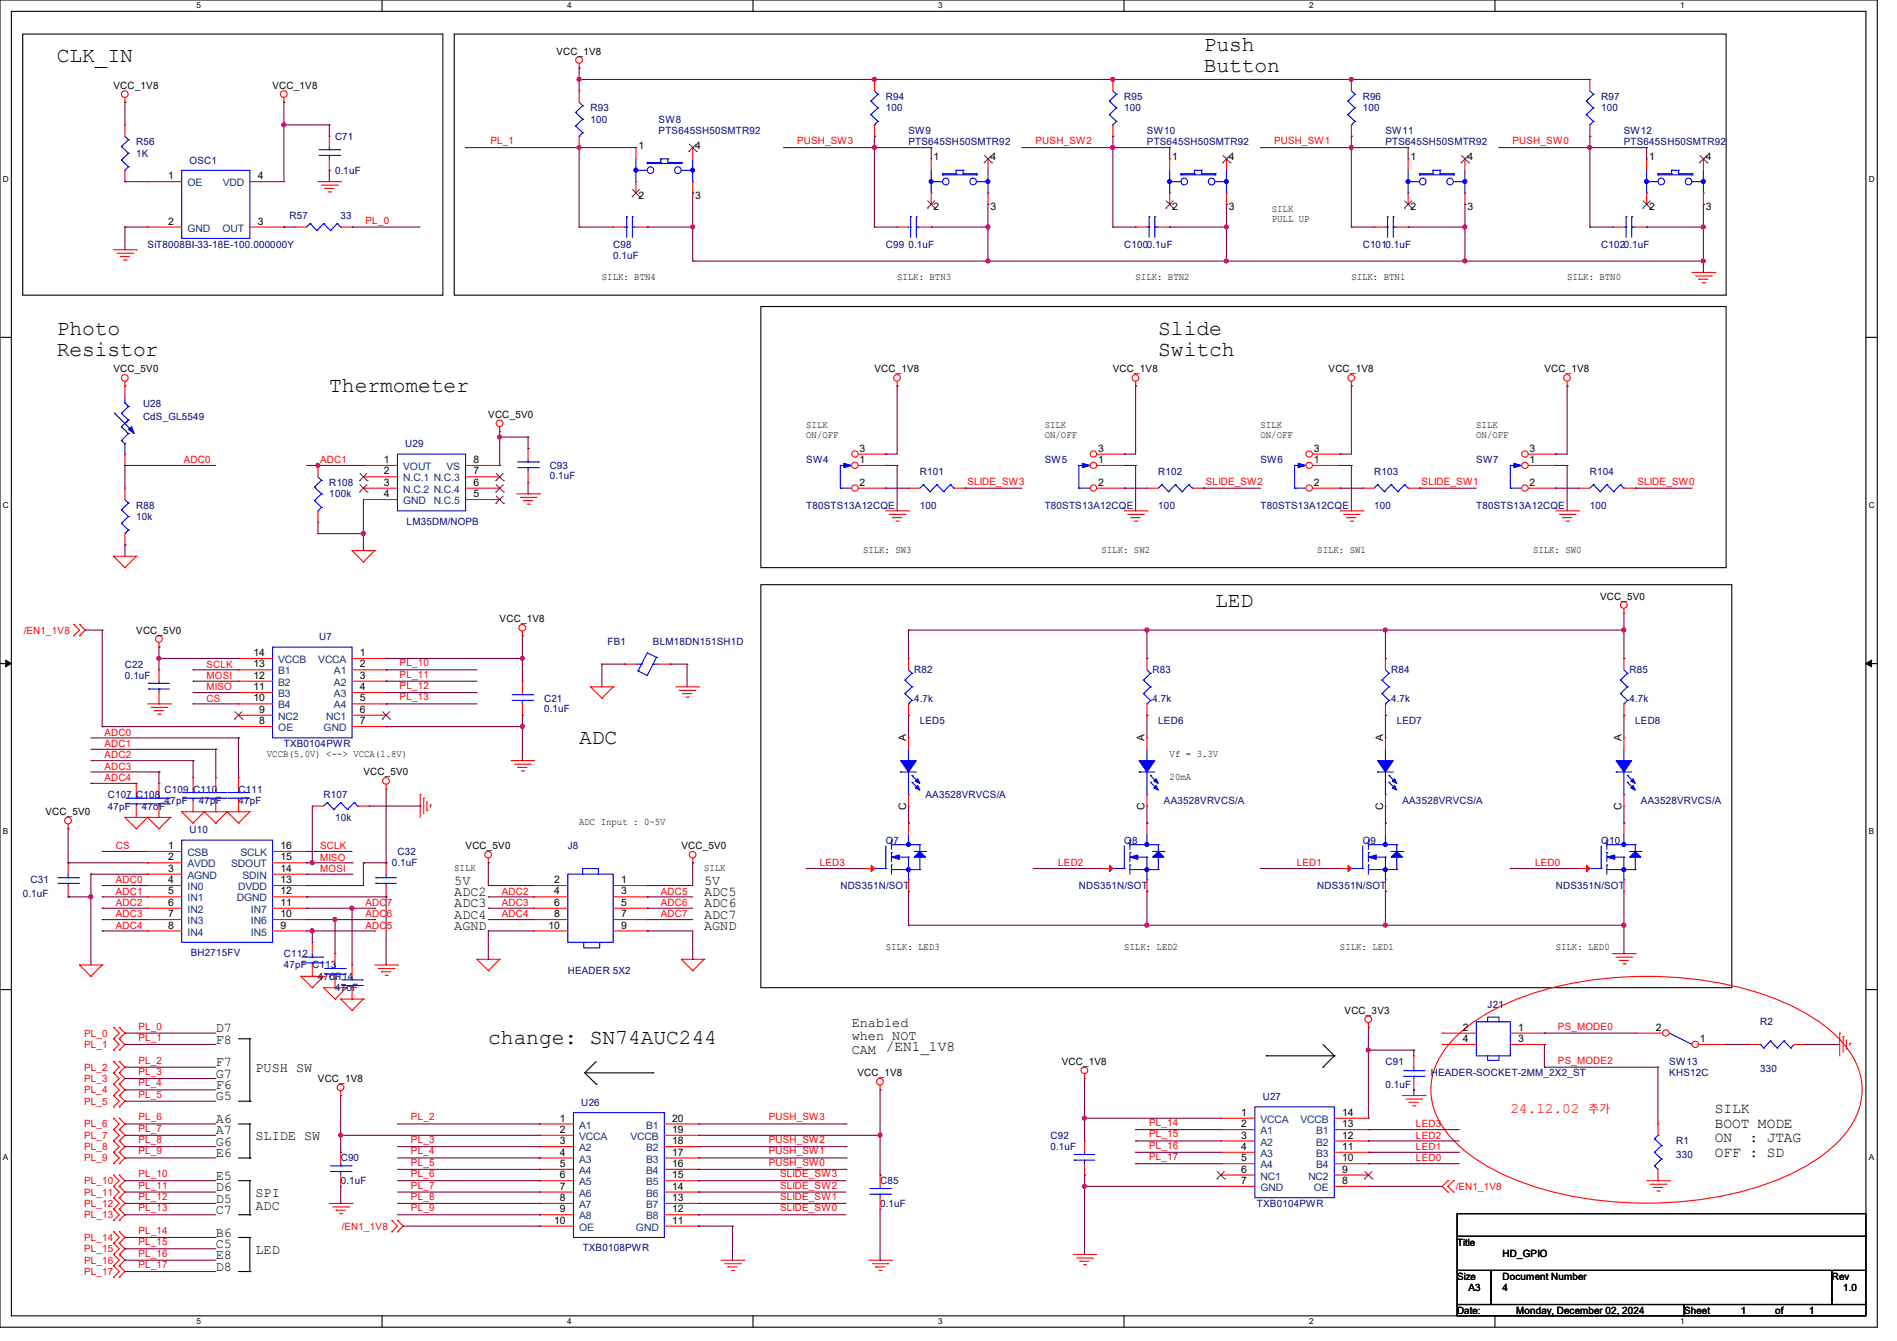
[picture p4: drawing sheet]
<svg xmlns="http://www.w3.org/2000/svg" width="297mm" height="210mm" viewBox="0 0 297 210" stroke-linecap="round" stroke-linejoin="round" font-family="sans-serif">
<defs><g id="words">
<g font-size="3.3">
<text x="8.9" y="9.8">CLK_IN</text>
<text x="188.5" y="8">Push</text>
<text x="188.5" y="11.3">Button</text>
<text x="8.9" y="52.5">Photo</text>
<text x="181.4" y="52.5">Slide</text>
<text x="8.9" y="55.8">Resistor</text>
<text x="181.4" y="55.8">Switch</text>
<text x="51.6" y="61.3">Thermometer</text>
<text x="190.2" y="95.1">LED</text>
<text x="90.7" y="116.5">ADC</text>
<text x="76.5" y="163.6">change: SN74AUC244</text>
</g>
<text font-size="2.3" fill="#f00" x="236.5" y="174.3">24.12.02</text>
<g font-size="2.3">
<text x="268.5" y="174.3">SILK</text>
<text x="268.5" y="176.6">BOOT MODE</text>
<text x="268.5" y="178.9">ON</text>
<text x="273.9" y="178.9">: JTAG</text>
<text x="268.5" y="181.2">OFF : SD</text>
</g>
<g font-size="2.1">
<text x="71.1" y="140.3">ADC2</text>
<text x="71.1" y="142.1">ADC3</text>
<text x="71.1" y="143.9">ADC4</text>
<text x="71.1" y="138.6">5V</text>
<text x="110.2" y="140.3">ADC5</text>
<text x="110.2" y="142.1">ADC6</text>
<text x="110.2" y="143.9">ADC7</text>
<text x="110.2" y="138.6">5V</text>
<text x="71.1" y="145.7">AGND</text>
<text x="110.2" y="145.7">AGND</text>
<text x="33.8" y="161.7">D7</text>
<text x="133.3" y="160.8">Enabled</text>
<text x="33.8" y="163.4">F8</text>
<text x="33.8" y="167">F7</text>
<text x="40" y="167.9">PUSH SW</text>
<text x="133.3" y="162.9">when NOT</text>
<text x="133.3" y="165">CAM /EN1_1V8</text>
<text x="33.8" y="168.8">G7</text>
<text x="33.8" y="170.6">F6</text>
<text x="33.8" y="172.3">G5</text>
<text x="33.8" y="175.9">A6</text>
<text x="33.8" y="177.7">A7</text>
<text x="33.8" y="179.5">G6</text>
<text x="40" y="178.6">SLIDE SW</text>
<text x="33.8" y="181.2">E6</text>
<text x="33.8" y="184.8">E5</text>
<text x="33.8" y="186.6">D6</text>
<text x="33.8" y="188.3">D5</text>
<text x="33.8" y="190.1">C7</text>
<text x="40" y="187.5">SPI</text>
<text x="40" y="189.6">ADC</text>
<text x="33.8" y="193.7">B6</text>
<text x="33.8" y="195.5">C5</text>
<text x="33.8" y="197.2">E8</text>
<text x="40" y="196.3">LED</text>
<text x="33.8" y="199">D8</text>
</g>
<text font-size="1.7" fill="#f00" x="248.7" y="174.4">추가</text>
<g font-size="1.6">
<text x="87.1" y="8.6">VCC_1V8</text>
<text x="17.8" y="13.9">VCC_1V8</text>
<text x="42.7" y="13.9">VCC_1V8</text>
<text x="99.9" y="23.3">1</text>
<text x="108.8" y="23.3">4</text>
<text x="26.3" y="28.1">1</text>
<text x="40.3" y="28.1">4</text>
<text x="146.2" y="25.1">1</text>
<text x="155.1" y="25.1">4</text>
<text x="183.5" y="25.1">1</text>
<text x="192.4" y="25.1">4</text>
<text x="220.8" y="25.1">1</text>
<text x="229.7" y="25.1">4</text>
<text x="258.2" y="25.1">1</text>
<text x="267.1" y="25.1">4</text>
<text x="26.3" y="35.2">2</text>
<text x="40.3" y="35.2">3</text>
<text x="99.9" y="31.1">2</text>
<text x="108.8" y="31.1">3</text>
<text x="146.2" y="32.9">2</text>
<text x="155.1" y="32.9">3</text>
<text x="183.5" y="32.9">2</text>
<text x="192.4" y="32.9">3</text>
<text x="199.1" y="33.2">SILK</text>
<text x="199.1" y="34.8">PULL UP</text>
<text x="220.8" y="32.9">2</text>
<text x="229.7" y="32.9">3</text>
<text x="258.2" y="32.9">2</text>
<text x="267.1" y="32.9">3</text>
<text x="94.2" y="43.9">SILK: BTN4</text>
<text x="140.5" y="43.9">SILK: BTN3</text>
<text x="177.8" y="43.9">SILK: BTN2</text>
<text x="211.6" y="43.9">SILK: BTN1</text>
<text x="245.4" y="43.9">SILK: BTN0</text>
<text x="17.8" y="58.3">VCC_5V0</text>
<text x="136.9" y="58.3">VCC_1V8</text>
<text x="174.2" y="58.3">VCC_1V8</text>
<text x="208" y="58.3">VCC_1V8</text>
<text x="241.8" y="58.3">VCC_1V8</text>
<text x="76.5" y="65.4">VCC_5V0</text>
<text x="126.2" y="67">SILK</text>
<text x="126.2" y="68.6">ON/OFF</text>
<text x="134.6" y="70.7">3</text>
<text x="163.6" y="67">SILK</text>
<text x="163.6" y="68.6">ON/OFF</text>
<text x="171.9" y="70.7">3</text>
<text x="197.4" y="67">SILK</text>
<text x="197.4" y="68.6">ON/OFF</text>
<text x="205.7" y="70.7">3</text>
<text x="231.1" y="67">SILK</text>
<text x="231.1" y="68.6">ON/OFF</text>
<text x="239.5" y="70.7">3</text>
<text x="60.1" y="72.5">1</text>
<text x="60.1" y="74.3">2</text>
<text x="60.1" y="76.1">3</text>
<text x="60.1" y="77.9">4</text>
<text x="74.1" y="77.9">5</text>
<text x="74.1" y="76.1">6</text>
<text x="74.1" y="74.3">7</text>
<text x="74.1" y="72.5">8</text>
<text x="134.6" y="76.1">2</text>
<text x="134.6" y="72.5">1</text>
<text x="171.9" y="76.1">2</text>
<text x="171.9" y="72.5">1</text>
<text x="205.7" y="76.1">2</text>
<text x="205.7" y="72.5">1</text>
<text x="239.5" y="76.1">2</text>
<text x="239.5" y="72.5">1</text>
<text x="135.1" y="86.6">SILK: SW3</text>
<text x="172.5" y="86.6">SILK: SW2</text>
<text x="206.2" y="86.6">SILK: SW1</text>
<text x="240" y="86.6">SILK: SW0</text>
<text x="250.5" y="93.9">VCC_5V0</text>
<text x="21.3" y="99.2">VCC_5V0</text>
<text x="78.2" y="97.4">VCC_1V8</text>
<text x="39.7" y="106.3">12</text>
<text x="39.7" y="104.5">13</text>
<text x="39.7" y="102.7">14</text>
<text x="56.3" y="104.5">2</text>
<text x="56.3" y="106.3">3</text>
<text x="56.3" y="102.7">1</text>
<text x="39.7" y="109.9">10</text>
<text x="39.7" y="108.1">11</text>
<text x="40.6" y="111.6">9</text>
<text x="40.6" y="113.4">8</text>
<text x="56.3" y="108.1">4</text>
<text x="56.3" y="109.9">5</text>
<text x="56.3" y="111.6">6</text>
<text x="56.3" y="113.4">7</text>
<text x="41.8" y="118.6">VCCB(5.0V) &lt;--&gt; VCCA(1.8V)</text>
<text x="141.9" y="116.1" transform="rotate(-90 141.9 116.1)">A</text>
<text x="179.2" y="116.1" transform="rotate(-90 179.2 116.1)">A</text>
<text x="183.1" y="118.6">Vf = 3.3V</text>
<text x="216.5" y="116.1" transform="rotate(-90 216.5 116.1)">A</text>
<text x="253.9" y="116.1" transform="rotate(-90 253.9 116.1)">A</text>
<text x="56.9" y="121.5">VCC_5V0</text>
<text x="183.1" y="122.1">20mA</text>
<text x="7.1" y="127.7">VCC_5V0</text>
<text x="90.7" y="129.2">ADC Input : 0~5V</text>
<text x="141.9" y="126.9" transform="rotate(-90 141.9 126.9)">C</text>
<text x="179.2" y="126.9" transform="rotate(-90 179.2 126.9)">C</text>
<text x="216.5" y="126.9" transform="rotate(-90 216.5 126.9)">C</text>
<text x="253.9" y="126.9" transform="rotate(-90 253.9 126.9)">C</text>
<text x="26.3" y="133">1</text>
<text x="26.3" y="134.7">2</text>
<text x="26.3" y="136.5">3</text>
<text x="43.9" y="136.5">14</text>
<text x="43.9" y="134.7">15</text>
<text x="43.9" y="133">16</text>
<text x="71.1" y="136.4">SILK</text>
<text x="72.9" y="133">VCC_5V0</text>
<text x="106.7" y="133">VCC_5V0</text>
<text x="110.2" y="136.4">SILK</text>
<text x="26.3" y="138.3">4</text>
<text x="26.3" y="140.1">5</text>
<text x="26.3" y="141.9">6</text>
<text x="26.3" y="143.6">7</text>
<text x="43.9" y="143.6">10</text>
<text x="43.9" y="141.9">11</text>
<text x="43.9" y="140.1">12</text>
<text x="43.9" y="138.3">13</text>
<text x="86.8" y="138.3">2</text>
<text x="86.8" y="140.1">4</text>
<text x="86.8" y="141.9">6</text>
<text x="86.8" y="143.6">8</text>
<text x="97.2" y="138.3">1</text>
<text x="97.2" y="140.1">3</text>
<text x="97.2" y="141.9">5</text>
<text x="97.2" y="143.6">7</text>
<text x="26.3" y="145.4">8</text>
<text x="43.9" y="145.4">9</text>
<text x="85.9" y="145.4">10</text>
<text x="97.2" y="145.4">9</text>
<text x="138.7" y="148.8">SILK: LED3</text>
<text x="176" y="148.8">SILK: LED2</text>
<text x="209.8" y="148.8">SILK: LED1</text>
<text x="243.6" y="148.8">SILK: LED0</text>
<text x="210.5" y="158.8">VCC_3V3</text>
<text x="229" y="161.4">2</text>
<text x="237.7" y="161.4">1</text>
<text x="259.2" y="161.4">2</text>
<text x="166.2" y="166.8">VCC_1V8</text>
<text x="229" y="163.2">4</text>
<text x="237.7" y="163.2">3</text>
<text x="266.1" y="163.2">1</text>
<text x="49.8" y="169.5">VCC_1V8</text>
<text x="134.2" y="168.6">VCC_1V8</text>
<text x="87.7" y="175.6">1</text>
<text x="87.7" y="179.2">3</text>
<text x="87.7" y="177.4">2</text>
<text x="105.2" y="175.6">20</text>
<text x="105.2" y="179.2">18</text>
<text x="105.2" y="177.4">19</text>
<text x="194.3" y="176.5">2</text>
<text x="194.3" y="178.3">3</text>
<text x="194.3" y="174.8">1</text>
<text x="210.1" y="178.3">12</text>
<text x="210.1" y="176.5">13</text>
<text x="210.1" y="174.8">14</text>
<text x="87.7" y="181">4</text>
<text x="87.7" y="182.8">5</text>
<text x="87.7" y="184.5">6</text>
<text x="105.2" y="181">17</text>
<text x="105.2" y="182.8">16</text>
<text x="105.2" y="184.5">15</text>
<text x="194.3" y="180.1">4</text>
<text x="194.3" y="181.9">5</text>
<text x="194.3" y="183.6">6</text>
<text x="194.3" y="185.4">7</text>
<text x="210.1" y="183.6">9</text>
<text x="210.1" y="185.4">8</text>
<text x="210.1" y="181.9">10</text>
<text x="210.1" y="180.1">11</text>
<text x="86.8" y="191.6">10</text>
<text x="87.7" y="186.3">7</text>
<text x="87.7" y="188.1">8</text>
<text x="87.7" y="189.9">9</text>
<text x="105.2" y="186.3">14</text>
<text x="105.2" y="188.1">13</text>
<text x="105.2" y="189.9">12</text>
<text x="105.2" y="191.6">11</text>
<text x="228.1" y="195.1">Title</text>
<text x="235.2" y="196.8">HD_GPIO</text>
<text x="228.1" y="200.4">Size</text>
<text x="229.9" y="202.2">A3</text>
<text x="235.2" y="200.4">Document Number</text>
<text x="235.2" y="202.2">4</text>
<text x="286.8" y="200.4">Rev</text>
<text x="288.6" y="202.2">1.0</text>
<text x="228.1" y="205.7">Date:</text>
<text x="237.4" y="205.7">Monday, December 02, 2024</text>
<text x="263.7" y="205.7">Sheet</text>
<text x="272.6" y="205.7">1</text>
<text x="277.9" y="205.7">of</text>
<text x="283.2" y="205.7">1</text>
</g>
<g font-size="1.6" fill="#000080">
<text x="92.5" y="17.4">R93</text>
<text x="138.7" y="15.7">R94</text>
<text x="138.7" y="17.4">100</text>
<text x="176" y="15.7">R95</text>
<text x="176" y="17.4">100</text>
<text x="213.4" y="15.7">R96</text>
<text x="213.4" y="17.4">100</text>
<text x="250.7" y="15.7">R97</text>
<text x="250.7" y="17.4">100</text>
<text x="21.3" y="22.8">R56</text>
<text x="52.5" y="21.9">C71</text>
<text x="92.5" y="19.2">100</text>
<text x="103.1" y="19.2">SW8</text>
<text x="103.1" y="21">PTS645SH50SMTR92</text>
<text x="142.2" y="21">SW9</text>
<text x="142.2" y="22.8">PTS645SH50SMTR92</text>
<text x="179.6" y="21">SW10</text>
<text x="179.6" y="22.8">PTS645SH50SMTR92</text>
<text x="216.9" y="21">SW11</text>
<text x="216.9" y="22.8">PTS645SH50SMTR92</text>
<text x="254.3" y="21">SW12</text>
<text x="254.3" y="22.8">PTS645SH50SMTR92</text>
<text x="21.3" y="24.6">1K</text>
<text x="29.7" y="25.6">OSC1</text>
<text x="52.5" y="27.2">0.1uF</text>
<text x="45.3" y="34.3">R57</text>
<text x="53.3" y="34.3">33</text>
<text x="23.1" y="38.8">SiT8008BI-33-18E-100.000000Y</text>
<text x="96" y="38.8">C98</text>
<text x="96" y="40.6">0.1uF</text>
<text x="138.7" y="38.8">C99 0.1uF</text>
<text x="176" y="38.8">C1000.1uF</text>
<text x="213.4" y="38.8">C1010.1uF</text>
<text x="250.7" y="38.8">C1020.1uF</text>
<text x="22.4" y="63.7">U28</text>
<text x="22.4" y="65.8">CdS_GL5549</text>
<text x="63.5" y="70.1">U29</text>
<text x="51.6" y="76.1">R108</text>
<text x="51.6" y="77.9">100k</text>
<text x="86.1" y="73.4">C93</text>
<text x="86.1" y="75.1">0.1uF</text>
<text x="126.2" y="72.6">SW4</text>
<text x="144" y="74.3">R101</text>
<text x="163.6" y="72.6">SW5</text>
<text x="181.4" y="74.3">R102</text>
<text x="197.4" y="72.6">SW6</text>
<text x="215.1" y="74.3">R103</text>
<text x="231.1" y="72.6">SW7</text>
<text x="248.9" y="74.3">R104</text>
<text x="21.3" y="79.7">R88</text>
<text x="21.3" y="81.4">10k</text>
<text x="63.7" y="82.2">LM35DM/NOPB</text>
<text x="126.2" y="79.7">T80STS13A12CQE</text>
<text x="144" y="79.7">100</text>
<text x="163.6" y="79.7">T80STS13A12CQE</text>
<text x="181.4" y="79.7">100</text>
<text x="197.4" y="79.7">T80STS13A12CQE</text>
<text x="215.1" y="79.7">100</text>
<text x="231.1" y="79.7">T80STS13A12CQE</text>
<text x="248.9" y="79.7">100</text>
<text x="50" y="100.3">U7</text>
<text x="95.1" y="101">FB1</text>
<text x="102.2" y="101">BLM18DN151SH1D</text>
<text x="19.6" y="104.6">C22</text>
<text x="19.6" y="106.3">0.1uF</text>
<text x="143.1" y="105.4">R82</text>
<text x="180.5" y="105.4">R83</text>
<text x="217.8" y="105.4">R84</text>
<text x="255.1" y="105.4">R85</text>
<text x="85.2" y="109.9">C21</text>
<text x="85.2" y="111.5">0.1uF</text>
<text x="143.1" y="109.9">4.7k</text>
<text x="144" y="113.5">LED5</text>
<text x="180.5" y="109.9">4.7k</text>
<text x="181.4" y="113.5">LED6</text>
<text x="217.8" y="109.9">4.7k</text>
<text x="218.7" y="113.5">LED7</text>
<text x="255.1" y="109.9">4.7k</text>
<text x="256" y="113.5">LED8</text>
<text x="44.4" y="117">TXB0104PWR</text>
<text x="16.9" y="125">C107 C108</text>
<text x="25.8" y="124.1">C109 C110</text>
<text x="25.8" y="125.9">47pF</text>
<text x="31.1" y="125.9">47pF</text>
<text x="37.3" y="124.1">C111</text>
<text x="37.3" y="125.9">47pF</text>
<text x="50.7" y="125">R107</text>
<text x="144.9" y="125">AA3528VRVCS/A</text>
<text x="182.2" y="125.9">AA3528VRVCS/A</text>
<text x="219.6" y="125.9">AA3528VRVCS/A</text>
<text x="256.9" y="125.9">AA3528VRVCS/A</text>
<text x="16.9" y="126.8">47pF</text>
<text x="22.2" y="126.8">47oF</text>
<text x="29.7" y="130.5">U10</text>
<text x="52.5" y="128.6">10k</text>
<text x="61.3" y="135.7">0.1uF</text>
<text x="62.2" y="133.9">C32</text>
<text x="88.9" y="133">J8</text>
<text x="138.7" y="132.1">Q7</text>
<text x="176" y="132.1">Q8</text>
<text x="213.4" y="132.1">Q9</text>
<text x="250.7" y="132.1">Q10</text>
<text x="3.6" y="140.5">0.1uF</text>
<text x="4.8" y="138.3">C31</text>
<text x="131.6" y="139.2">NDS351N/SOT</text>
<text x="168.9" y="139.2">NDS351N/SOT</text>
<text x="206.2" y="139.2">NDS351N/SOT</text>
<text x="243.6" y="139.2">NDS351N/SOT</text>
<text x="29.9" y="149.7">BH2715FV</text>
<text x="44.4" y="149.9">C112</text>
<text x="44.4" y="151.7">47pF C113</text>
<text x="49.8" y="153.5">47oF</text>
<text x="51.6" y="153.5">C114</text>
<text x="52.5" y="155.2">47oF</text>
<text x="88.9" y="152.6">HEADER 5X2</text>
<text x="232.9" y="157.9">J21</text>
<text x="275.6" y="160.6">R2</text>
<text x="216.9" y="166.8">C91</text>
<text x="261.4" y="166.8">SW13</text>
<text x="275.6" y="167.8">330</text>
<text x="91" y="173.2">U26</text>
<text x="197.7" y="172.3">U27</text>
<text x="216.9" y="170.3">0.1uF</text>
<text x="224" y="168.6">HEADER-SOCKET-2MM_2X2_ST</text>
<text x="261.4" y="168.6">KHS12C</text>
<text x="164.5" y="178.3">C92</text>
<text x="262.4" y="179.2">R1</text>
<text x="53.3" y="181.9">C90</text>
<text x="53.3" y="185.5">0.1uF</text>
<text x="137.8" y="185.5">C85</text>
<text x="164.5" y="180.1">0.1uF</text>
<text x="262.4" y="181.4">330</text>
<text x="137.8" y="189">0.1uF</text>
<text x="196.8" y="189">TXB0104PWR</text>
<text x="91.2" y="196">TXB0108PWR</text>
</g>
<g font-size="1.6" fill="#f00">
<text x="76.8" y="22.6">PL_1</text>
<text x="124.8" y="22.6">PUSH_SW3</text>
<text x="162.1" y="22.6">PUSH_SW2</text>
<text x="199.5" y="22.6">PUSH_SW1</text>
<text x="236.8" y="22.6">PUSH_SW0</text>
<text x="57.2" y="35">PL_0</text>
<text x="28.8" y="72.6">ADC0</text>
<text x="50.1" y="72.6">ADC1</text>
<text x="151.5" y="75.9">SLIDE_SW3</text>
<text x="188.8" y="75.9">SLIDE_SW2</text>
<text x="222.6" y="75.9">SLIDE_SW1</text>
<text x="256.4" y="75.9">SLIDE_SW0</text>
<text x="3.7" y="99.2">/EN1_1V8</text>
<text x="32.3" y="104.6">SCLK</text>
<text x="32.3" y="106.3">MOSI</text>
<text x="62.6" y="104.3">PL_10</text>
<text x="62.6" y="107.9">PL_12</text>
<text x="62.6" y="106.1">PL_11</text>
<text x="32.3" y="108.1">MISO</text>
<text x="32.3" y="109.9">CS</text>
<text x="62.6" y="109.7">PL_13</text>
<text x="16.3" y="115.2">ADC0</text>
<text x="16.3" y="117">ADC1</text>
<text x="16.3" y="118.8">ADC2</text>
<text x="16.3" y="120.6">ADC3</text>
<text x="16.3" y="122.3">ADC4</text>
<text x="18.1" y="133">CS</text>
<text x="50.1" y="133">SCLK</text>
<text x="50.1" y="136.6">MOSI</text>
<text x="50.1" y="134.8">MISO</text>
<text x="128.4" y="135.7">LED3</text>
<text x="165.7" y="135.7">LED2</text>
<text x="203" y="135.7">LED1</text>
<text x="240.4" y="135.7">LED0</text>
<text x="18.1" y="138.3">ADC0</text>
<text x="18.1" y="140.1">ADC1</text>
<text x="18.1" y="141.9">ADC2</text>
<text x="18.1" y="143.7">ADC3</text>
<text x="57.2" y="143.7">ADC6</text>
<text x="57.2" y="141.9">ADC7</text>
<text x="78.6" y="141.9">ADC3</text>
<text x="78.6" y="143.7">ADC4</text>
<text x="78.6" y="140.1">ADC2</text>
<text x="103.5" y="141.9">ADC6</text>
<text x="103.5" y="143.7">ADC7</text>
<text x="103.5" y="140.1">ADC5</text>
<text x="18.1" y="145.5">ADC4</text>
<text x="57.2" y="145.5">ADC5</text>
<text x="21.7" y="161.2">PL_0</text>
<text x="243.9" y="161.2">PS_MODE0</text>
<text x="13.2" y="162.3">PL_0</text>
<text x="13.2" y="164.1">PL_1</text>
<text x="13.2" y="167.7">PL_2</text>
<text x="21.7" y="163">PL_1</text>
<text x="21.7" y="166.6">PL_2</text>
<text x="243.9" y="166.6">PS_MODE2</text>
<text x="13.2" y="169.5">PL_3</text>
<text x="13.2" y="171.2">PL_4</text>
<text x="13.2" y="173">PL_5</text>
<text x="21.7" y="168.4">PL_3</text>
<text x="21.7" y="170.1">PL_4</text>
<text x="21.7" y="171.9">PL_5</text>
<text x="13.2" y="176.6">PL_6</text>
<text x="13.2" y="178.3">PL_7</text>
<text x="21.7" y="175.5">PL_6</text>
<text x="21.7" y="177.2">PL_7</text>
<text x="21.7" y="179">PL_8</text>
<text x="64.3" y="179">PL_3</text>
<text x="64.3" y="175.5">PL_2</text>
<text x="120.4" y="179">PUSH_SW2</text>
<text x="120.4" y="175.5">PUSH_SW3</text>
<text x="179.9" y="179.9">PL_16</text>
<text x="179.9" y="176.4">PL_14</text>
<text x="179.9" y="178.1">PL_15</text>
<text x="221.7" y="176.6">LED3</text>
<text x="221.7" y="178.3">LED2</text>
<text x="13.2" y="180.1">PL_8</text>
<text x="13.2" y="181.9">PL_9</text>
<text x="13.2" y="185.5">PL_10</text>
<text x="21.7" y="180.8">PL_9</text>
<text x="21.7" y="184.4">PL_10</text>
<text x="64.3" y="180.8">PL_4</text>
<text x="64.3" y="182.6">PL_5</text>
<text x="64.3" y="184.4">PL_6</text>
<text x="120.4" y="180.8">PUSH_SW1</text>
<text x="120.4" y="182.6">PUSH_SW0</text>
<text x="122.1" y="184.4">SLIDE_SW3</text>
<text x="179.9" y="181.7">PL_17</text>
<text x="221.7" y="180.1">LED1</text>
<text x="221.7" y="181.9">LED0</text>
<text x="13.2" y="187.2">PL_11</text>
<text x="13.2" y="189">PL_12</text>
<text x="13.2" y="190.8">PL_13</text>
<text x="21.7" y="186.1">PL_11</text>
<text x="21.7" y="187.9">PL_12</text>
<text x="21.7" y="189.7">PL_13</text>
<text x="64.3" y="187.9">PL_8</text>
<text x="64.3" y="186.1">PL_7</text>
<text x="64.3" y="189.7">PL_9</text>
<text x="122.1" y="186.1">SLIDE_SW2</text>
<text x="122.1" y="187.9">SLIDE_SW1</text>
<text x="122.1" y="189.7">SLIDE_SW0</text>
<text x="227.9" y="186.3">/EN1_1V8</text>
<text x="13.2" y="194.3">PL_14</text>
<text x="13.2" y="196.1">PL_15</text>
<text x="13.2" y="197.9">PL_16</text>
<text x="21.7" y="193.2">PL_14</text>
<text x="21.7" y="195">PL_15</text>
<text x="21.7" y="196.8">PL_16</text>
<text x="53.5" y="192.6">/EN1_1V8</text>
<text x="13.2" y="199.7">PL_17</text>
<text x="21.7" y="198.6">PL_17</text>
</g>
<g font-size="1.6" fill="#004080">
<text x="29.3" y="29.2">OE</text>
<text x="34.9" y="29.2">VDD</text>
<text x="29.3" y="36.3">GND</text>
<text x="34.8" y="36.3">OUT</text>
<text x="63.1" y="73.6">VOUT</text>
<text x="63.1" y="75.4">N.C.1 N.C.3</text>
<text x="63.1" y="77.2">N.C.2 N.C.4</text>
<text x="69.9" y="73.6">VS</text>
<text x="63.1" y="79">GND</text>
<text x="67.9" y="79">N.C.5</text>
<text x="43.6" y="107.4">B2</text>
<text x="43.6" y="105.6">B1</text>
<text x="43.6" y="103.8">VCCB</text>
<text x="49.8" y="103.8">VCCA</text>
<text x="52.3" y="105.6">A1</text>
<text x="52.3" y="107.4">A2</text>
<text x="43.6" y="112.7">NC2</text>
<text x="43.6" y="111">B4</text>
<text x="43.6" y="109.2">B3</text>
<text x="51.1" y="112.7">NC1</text>
<text x="52.3" y="109.2">A3</text>
<text x="52.3" y="111">A4</text>
<text x="43.6" y="114.5">OE</text>
<text x="50.7" y="114.5">GND</text>
<text x="29.3" y="134.1">CSB</text>
<text x="29.3" y="135.8">AVDD</text>
<text x="29.3" y="137.6">AGND</text>
<text x="36.2" y="135.8">SDOUT</text>
<text x="37.6" y="134.1">SCLK</text>
<text x="38" y="137.6">SDIN</text>
<text x="29.3" y="139.4">IN0</text>
<text x="29.3" y="141.2">IN1</text>
<text x="29.3" y="143">IN2</text>
<text x="37.1" y="141.2">DGND</text>
<text x="37.3" y="139.4">DVDD</text>
<text x="39.3" y="143">IN7</text>
<text x="29.3" y="144.7">IN3</text>
<text x="29.3" y="146.5">IN4</text>
<text x="39.3" y="146.5">IN5</text>
<text x="39.3" y="144.7">IN6</text>
<text x="90.7" y="176.7">A1</text>
<text x="90.7" y="178.5">VCCA</text>
<text x="98.7" y="178.5">VCCB</text>
<text x="101.2" y="176.7">B1</text>
<text x="197.4" y="177.6">A1</text>
<text x="197.4" y="179.4">A2</text>
<text x="197.4" y="175.9">VCCA</text>
<text x="203.6" y="175.9">VCCB</text>
<text x="206.1" y="179.4">B2</text>
<text x="206.1" y="177.6">B1</text>
<text x="90.7" y="180.3">A2</text>
<text x="90.7" y="182.1">A3</text>
<text x="90.7" y="183.9">A4</text>
<text x="90.7" y="185.6">A5</text>
<text x="101.2" y="180.3">B2</text>
<text x="101.2" y="182.1">B3</text>
<text x="101.2" y="183.9">B4</text>
<text x="101.2" y="185.6">B5</text>
<text x="197.4" y="181.2">A3</text>
<text x="197.4" y="183">A4</text>
<text x="197.4" y="184.7">NC1</text>
<text x="204.8" y="184.7">NC2</text>
<text x="206.1" y="183">B4</text>
<text x="206.1" y="181.2">B3</text>
<text x="90.7" y="187.4">A6</text>
<text x="90.7" y="189.2">A7</text>
<text x="90.7" y="191">A8</text>
<text x="101.2" y="187.4">B6</text>
<text x="101.2" y="189.2">B7</text>
<text x="101.2" y="191">B8</text>
<text x="197.4" y="186.5">GND</text>
<text x="205.7" y="186.5">OE</text>
<text x="90.7" y="192.7">OE</text>
<text x="99.6" y="192.7">GND</text>
</g>
<g font-size="1.3">
<text x="30.8" y="1.3">5</text>
<text x="88.8" y="1.3">4</text>
<text x="146.9" y="1.3">3</text>
<text x="205" y="1.3">2</text>
<text x="263.1" y="1.3">1</text>
<text x=".5" y="28.4">D</text>
<text x="292.6" y="28.4">D</text>
<text x=".5" y="79.5">C</text>
<text x="292.6" y="79.5">C</text>
<text x=".5" y="130.6">B</text>
<text x="292.6" y="130.6">B</text>
<text x=".5" y="181.7">A</text>
<text x="292.6" y="181.7">A</text>
<text x="30.8" y="207.4">5</text>
<text x="88.8" y="207.4">4</text>
<text x="146.9" y="207.4">3</text>
<text x="205" y="207.4">2</text>
<text x="263.1" y="207.4">1</text>
</g>
</g></defs>
<path d="M0 0h293.9v207.9h-293.9zM1.8 1.8h290.3v204.3h-290.3z" fill="none" stroke="#000" stroke-width=".17"/>
<g fill="#fff">
<path d="M30.8 .2h.7v1.4h-.7z"/>
<path d="M30.8 206.2h.7v1.4h-.7z"/>
</g>
<path d="M59.8 0v1.8M59.8 206.1v1.8" fill="none" stroke="#000" stroke-width=".17"/>
<g fill="#fff">
<path d="M88.8 .2h.7v1.4h-.7z"/>
<path d="M88.8 206.2h.7v1.4h-.7z"/>
</g>
<path d="M117.9 0v1.8M117.9 206.1v1.8" fill="none" stroke="#000" stroke-width=".17"/>
<g fill="#fff">
<path d="M146.9 .2h.7v1.4h-.7z"/>
<path d="M146.9 206.2h.7v1.4h-.7z"/>
</g>
<path d="M176 0v1.8M176 206.1v1.8" fill="none" stroke="#000" stroke-width=".17"/>
<g fill="#fff">
<path d="M205 .2h.7v1.4h-.7z"/>
<path d="M205 206.2h.7v1.4h-.7z"/>
</g>
<path d="M234.1 0v1.8M234.1 206.1v1.8" fill="none" stroke="#000" stroke-width=".17"/>
<g fill="#fff">
<path d="M263.1 .2h.6v1.4h-.6z"/>
<path d="M263.1 206.2h.6v1.4h-.6z"/>
<path d="M.5 27.3h.9v1.4h-.9z"/>
<path d="M292.6 27.3h.9v1.4h-.9z"/>
<path d="M.5 78.4h.9v1.4h-.9z"/>
<path d="M292.6 78.4h.9v1.4h-.9z"/>
</g>
<path d="M0 52.8h1.8M292.1 52.8h1.8" fill="none" stroke="#000" stroke-width=".17"/>
<g fill="#fff">
<path d="M.5 129.5h.8v1.4h-.8z"/>
<path d="M292.6 129.5h.8v1.4h-.8z"/>
</g>
<path d="M0 103.9h1.8M292.1 103.9h1.8" fill="none" stroke="#000" stroke-width=".17"/>
<path d="M.9 103.4l.9 .5-.9 .5zM292.1 103.9l.9-.5v1z" fill="#000" stroke="#000" stroke-width=".16"/>
<g fill="#fff">
<path d="M.5 180.5h.8v1.4h-.8z"/>
<path d="M292.6 180.5h.8v1.4h-.8z"/>
</g>
<g fill="none" stroke="#000" stroke-width=".17">
<path d="M3.6 5.3h65.7v40.9h-65.7zM71.1 5.3h199.2v40.9h-199.2zM119.1 48h151.2v40.9h-151.2zM119.1 91.6h152v63.1h-152zM0 155h1.8M292.1 155h1.8M37.3 172.5h1.8M37.3 162.7h1.8M37.3 176h1.8M39.1 172.5h.1M39.1 162.7h.1M39.1 176h.1"/>
<path d="M39.1 162.7v9.8M39.1 176v5.4M91.6 168h.1M91.6 168l1.7 1.8M91.6 168h10.6M93.3 169.8h.1M93.3 166.2l-1.7 1.8M102.2 168h.1M198.2 165.4h.1M198.2 165.4h10.7M207.1 167.1h.1M207.1 163.6l1.8 1.8"/>
<path d="M208.9 165.4h.1M208.9 165.4l-1.8 1.7M37.3 181.4h1.8M37.3 184.9h1.8M37.3 190.2h1.8M37.3 193.8h1.8M37.3 199.1h1.8M39.1 181.4h.1M39.1 190.2h.1M39.1 199.1h.1M39.1 184.9h.1M39.1 193.8h.1"/>
<path d="M39.1 184.9v5.3M39.1 193.8v5.3M228.1 190.1h64v3.5h-64zM228.1 193.6h64v5.4h-64zM228.1 199h5.4v5.3h-5.4zM233.5 199h53.3v5.3h-53.3zM286.8 199h5.3v5.3h-5.3zM228.1 204.3h35.6v1.8h-35.6zM263.7 204.3h28.4v1.8h-28.4z"/>
</g>
<g fill="none" stroke="#f00" stroke-width=".17">
<path d="M19.6 16h.1M19.6 15.3v.7M44.4 16h.1M44.4 15.3v.7M90.7 10.7h.1M90.7 9.9v.8M211.6 12.4h.1M211.6 12.4v1.8M211.6 19.6v1.7M17.8 39.1h3.5M18.3 39.7h2.5M20.8 39.7h.1"/>
<path d="M21.3 39.1h.1M49.8 28.4h3.5M50.3 29h2.5M50.8 29.5h.1M50.8 29.5h1.5M51.4 30.1h.3M51.7 30.1h.1M52.8 29h.1M53.3 28.4h.1M211.6 21.3h.1M18.8 40.2h.1M18.8 40.2h1.5"/>
<path d="M19.4 40.7h.3M19.6 59.7v.8M19.7 40.7h.1M140.5 59.7v.8M177.8 59.7v.8M211.6 59.7v.8M245.4 59.7v.8M264.9 42.7h3.6M265.5 43.2h2.4M266 43.7h.1M266 43.7h1.4M266.5 44.3h.4"/>
<path d="M266.9 44.3h.1M267.9 43.2h.1M268.5 42.7h.1M19.6 60.5h.1M78.2 67.6h.1M78.2 66.8v.8M80.9 77.3h3.6M81.4 77.9h2.5M82 78.4h.1M82 78.4h1.4M82.5 79h.3M82.8 79h.1"/>
<path d="M83.9 77.9h.1M84.5 77.3h.1M140.5 60.5h.1M177.8 60.5h.1M211.6 60.5h.1M245.4 60.5h.1M11.6 99.6h.1M11.6 97.8h.1M11.6 97.8l.8 .9-.8 .9M12.4 97.8h.1M12.4 99.6h.1M12.4 97.8l.9 .9-.9 .9"/>
<path d="M17.8 87.1h.1M17.8 87.1h3.5M17.8 87.1l1.8 1.8M19.6 88.9h.1M21.3 87.1h.1M21.3 87.1l-1.7 1.8M55.1 86.2h.1M55.1 86.2h3.6M55.1 86.2l1.8 1.8M56.9 88h.1M58.7 86.2h.1M58.7 86.2l-1.8 1.8"/>
<path d="M81.8 99.6h.1M81.8 98.8v.8M138.7 80h3.5M139.2 80.6h2.5M139.7 81.1h.1M139.7 81.1h1.5M140.3 81.6h.3M140.6 81.6h.1M141.7 80.6h.1M142.2 80h.1M176 80h3.6M176.6 80.6h2.4"/>
<path d="M177.1 81.1h.1M177.1 81.1h1.4M177.6 81.6h.4M178 81.6h.1M179 80.6h.1M179.6 80h.1M209.8 80h3.6M210.4 80.6h2.4M210.9 81.1h.1M210.9 81.1h1.4M211.4 81.6h.4M211.8 81.6h.1"/>
<path d="M212.8 80.6h.1M213.4 80h.1M243.6 80h3.5M244.1 80.6h2.5M244.6 81.1h.1M244.6 81.1h1.5M245.2 81.6h.3M245.5 81.6h.1M246.6 80.6h.1M247.1 80h.1M254.3 96h.1M254.3 95.3v.7"/>
<path d="M23.1 110.2h3.6M23.7 110.8h2.4M24.2 111.3h.1M24.2 111.3h1.4M24.7 111.8h.4M24.9 101.3h.1M24.9 100.6v.7M25.1 111.8h.1M26.1 110.8h.1M26.7 110.2h.1M80 119.1h3.6M80.6 119.7h2.4"/>
<path d="M83 119.7h.1M83.6 119.1h.1M92.5 107.6h.1M92.5 107.6h3.5M92.5 107.6l1.7 1.7M94.2 109.3h.1M96 107.6h.1M96 107.6l-1.8 1.7M105.8 107.6h3.5M106.3 108.1h2.5M106.8 108.6h.1M106.8 108.6h1.5"/>
<path d="M107.4 109.2h.3M107.7 109.2h.1M108.8 108.1h.1M109.3 107.6h.1M254.3 103.1h.1M254.3 112h.1M254.3 103.1v1.8M254.3 110.2v1.8M10.7 129.8h.1M10.7 129.1v.7M19.6 128h.1M19.6 128h7.1"/>
<path d="M19.6 128l1.7 1.8M21.3 129.8h.1M23.1 128h.1M23.1 128l-1.8 1.8M23.1 128l1.8 1.8M24.9 129.8h.1M26.7 128h.1M26.7 128l-1.8 1.8M28.4 127.1h.1M28.4 127.1h10.7M28.4 127.1l1.8 1.8M30.2 128.9h.1"/>
<path d="M32 127.1h.1M32 127.1l-1.8 1.8M32 127.1l1.8 1.8M33.8 128.9h.1M35.6 127.1h.1M35.6 127.1l-1.8 1.8M35.6 127.1l1.7 1.8M37.3 128.9h.1M39.1 127.1h.1M39.1 127.1l-1.8 1.8M60.5 123.6h.1M60.5 135.1h.1"/>
<path d="M60.5 122.9v.7M60.5 135.1v1.8M60.5 138.7v1.8M65.8 124.5h.1M65.8 124.5v3.5M66.3 125h.1M66.3 125v2.5M66.8 127h.1M66.8 125.5v1.5M67.4 126.1h.1M67.4 126.1v.3M76.5 135.1h.1"/>
<path d="M76.5 134.4v.7M81.1 120.2h.1M81.1 120.2h1.4M81.6 120.7h.4M82 120.7h.1M108.5 135.1h.1M108.5 134.4v.7M12.4 151.1h.1M12.4 151.1h3.6M12.4 151.1l1.8 1.8M14.2 152.9h.1M16 151.1h.1"/>
<path d="M16 151.1l-1.8 1.8M47.1 152.9h.1M47.1 152.9h3.6M47.1 152.9l1.8 1.8M48.9 154.7h.1M50.7 152.9h.1M50.7 154.7h.1M50.7 152.9l-1.8 1.8M50.7 154.7h3.5M50.7 154.7l1.8 1.8M52.5 156.5h.1M53.3 156.5h.1"/>
<path d="M53.3 156.5h3.6M53.3 156.5l1.8 1.7M54.2 154.7h.1M54.2 154.7l-1.7 1.8M55.1 158.2h.1M56.9 156.5h.1M56.9 156.5l-1.8 1.7M58.7 151.1h3.5M59.2 151.7h2.5M59.7 152.2h.1M59.7 152.2h1.5M60.3 152.7h.3"/>
<path d="M60.5 140.5h.1M60.6 152.7h.1M61.7 151.7h.1M62.2 151.1h.1M74.7 150.2h.1M74.7 150.2h3.5M74.7 150.2l1.8 1.8M76.5 152h.1M78.2 150.2h.1M78.2 150.2l-1.7 1.8M106.7 150.2h.1M106.7 150.2h3.5"/>
<path d="M106.7 150.2l1.8 1.8M108.5 152h.1M110.2 150.2h.1M110.2 150.2l-1.7 1.8M252.5 149.4h3.5M253 149.9h2.5M253.5 150.4h.1M253.5 150.4h1.5M254.1 151h.3M254.4 151h.1M255.5 149.9h.1M256 149.4h.1"/>
<path d="M17.8 162.7h.1M17.8 160.9h.1M17.8 164.5h.1M17.8 168h.1M17.8 166.2h.1M17.8 169.8h.1M17.8 171.6h.1M17.8 173.4h.1M17.8 176.9h.1M17.8 175.1h.1M17.8 178.7h.1M17.8 160.9l.9 .9-.9 .9"/>
<path d="M17.8 162.7l.9 .9-.9 .9M17.8 166.2l.9 .9-.9 .9M17.8 168l.9 .9-.9 .9M17.8 169.8l.9 .9-.9 .9M17.8 171.6l.9 .9-.9 .9M17.8 175.1l.9 .9-.9 .9M17.8 176.9l.9 .9-.9 .9M17.8 178.7l.9 .9-.9 .9M18.7 160.9h.1M18.7 162.7h.1M18.7 164.5h.1M18.7 166.2h.1"/>
<path d="M18.7 168h.1M18.7 169.8h.1M18.7 171.6h.1M18.7 173.4h.1M18.7 175.1h.1M18.7 176.9h.1M18.7 178.7h.1M18.7 160.9l.9 .9-.9 .9M18.7 162.7l.9 .9-.9 .9M18.7 166.2l.9 .9-.9 .9M18.7 168l.9 .9-.9 .9M18.7 169.8l.9 .9-.9 .9"/>
<path d="M18.7 171.6l.9 .9-.9 .9M18.7 175.1l.9 .9-.9 .9M18.7 176.9l.9 .9-.9 .9M18.7 178.7l.9 .9-.9 .9M53.3 171.6h.1M53.3 170.9v.7M84.5 176h.1M84.5 179.6h.1M84.5 177.8h.1M84.5 176h5.3M84.5 179.6h5.3M84.5 177.8h5.3"/>
<path d="M104 176h5.3M104 179.6h5.3M104 177.8h5.3M109.3 176h.1M109.3 179.6h.1M109.3 177.8h.1M137.8 170.7h.1M137.8 170v.7M169.8 168.9h.1M169.8 168.2v.7M214.2 160.9h.1M214.2 160.2v.7"/>
<path d="M219.6 171.6h3.5M220.1 172.1h2.5M220.6 172.6h.1M220.6 172.6h1.5M221.2 173.2h.3M221.5 173.2h.1M222.6 172.1h.1M223.1 171.6h.1M227.5 162.9a30.5 30.5 0 0 1 13.2-7.6 60.6 60.6 0 0 1 36.2 .7 26.7 26.7 0 0 1 12.2 8.1 10.2 10.2 0 0 1 0 13.2 26.7 26.7 0 0 1-12.2 8 60.1 60.1 0 0 1-38.2 0 26.7 26.7 0 0 1-12.3-8 10.2 10.2 0 0 1 0-13.2zM288 161.8h.1M288 161.8v3.6M288.6 162.3h.1"/>
<path d="M288.6 162.3v2.5M289.1 164.3h.1M289.1 162.9v1.4M289.6 163.4h.1M289.6 163.4v.3M17.8 180.5h.1M17.8 182.2h.1M17.8 185.8h.1M17.8 184h.1M17.8 187.6h.1M17.8 189.4h.1M17.8 191.1h.1"/>
<path d="M17.8 194.7h.1M17.8 192.9h.1M17.8 196.5h.1M17.8 198.2h.1M17.8 184l.9 .9-.9 .9M17.8 180.5l.9 .9-.9 .8M17.8 185.8l.9 .9-.9 .9M17.8 187.6l.9 .9-.9 .9M17.8 189.4l.9 .8-.9 .9M17.8 192.9l.9 .9-.9 .9M17.8 194.7l.9 .9-.9 .9M17.8 196.5l.9 .9-.9 .8"/>
<path d="M17.8 198.2l.9 .9-.9 .9M18.7 180.5h.1M18.7 182.2h.1M18.7 184h.1M18.7 185.8h.1M18.7 187.6h.1M18.7 189.4h.1M18.7 191.1h.1M18.7 192.9h.1M18.7 194.7h.1M18.7 196.5h.1M18.7 198.2h.1"/>
<path d="M18.7 192.9l.9 .9-.9 .9M18.7 180.5l.9 .9-.9 .8M18.7 184l.9 .9-.9 .9M18.7 185.8l.9 .9-.9 .9M18.7 187.6l.9 .9-.9 .9M18.7 189.4l.9 .8-.9 .9M18.7 194.7l.9 .9-.9 .9M18.7 196.5l.9 .9-.9 .8M18.7 198.2l.9 .9-.9 .9M51.6 188.5h3.5M52.1 189h2.5M52.6 189.5h.1"/>
<path d="M52.6 189.5h1.5M53.2 190.1h.3M53.5 190.1h.1M54.6 189h.1M55.1 188.5h.1M61.3 192.9h.1M61.3 191.1h.1M61.3 191.1l.9 .9-.9 .9M62.2 191.1h.1M62.2 192.9h.1M62.2 191.1l.9 .9-.9 .9M84.5 181.4h.1"/>
<path d="M84.5 183.1h.1M84.5 184.9h.1M84.5 186.7h.1M84.5 188.5h.1M84.5 190.2h.1M84.5 192h.1M84.5 188.5h5.3M84.5 184.9h5.3M84.5 181.4h5.3M84.5 183.1h5.3M84.5 186.7h5.3M84.5 190.2h5.3"/>
<path d="M84.5 192h5.3M104 188.5h5.3M104 184.9h5.3M104 181.4h5.3M104 183.1h5.3M104 186.7h5.3M104 190.2h5.3M104 192h5.3M109.3 181.4h.1M109.3 183.1h.1M109.3 184.9h.1M109.3 186.7h.1"/>
<path d="M109.3 188.5h.1M109.3 190.2h.1M109.3 192h.1M112.9 197.4h3.6M113.5 197.9h2.4M114 198.4h.1M114 198.4h1.4M114.5 199h.4M114.9 199h.1M115.9 197.9h.1M116.5 197.4h.1M136 197.4h3.6"/>
<path d="M136.6 197.9h2.4M137.1 198.4h.1M137.1 198.4h1.4M137.6 199h.4M138 199h.1M139 197.9h.1M139.6 197.4h.1M168 196.5h3.6M168.6 197h2.4M169.1 197.5h.1M169.1 197.5h1.4M169.6 198.1h.4"/>
<path d="M170 198.1h.1M171 197h.1M171.6 196.5h.1M226.7 184.9h.1M226.7 186.7h.1M226.7 184.9l-.9 .9 .9 .9M227.6 186.7h.1M227.6 184.9h.1M227.6 184.9l-.9 .9 .9 .9M257.8 184.9h3.6M258.4 185.5h2.4M258.9 186h.1"/>
<path d="M258.9 186h1.4M259.4 186.5h.4M259.8 186.5h.1M260.8 185.5h.1M261.4 184.9h.1M17.8 200h.1M18.7 200h.1"/>
<circle cx="19.5" cy="14.7" r=".52"/>
<circle cx="44.4" cy="14.7" r=".52"/>
<circle cx="90.7" cy="9.4" r=".52"/>
<circle cx="19.5" cy="59.2" r=".52"/>
<circle cx="140.5" cy="59.2" r=".52"/>
<circle cx="177.8" cy="59.2" r=".52"/>
<circle cx="211.6" cy="59.2" r=".52"/>
<circle cx="245.4" cy="59.2" r=".52"/>
<circle cx="78.2" cy="66.3" r=".52"/>
<circle cx="81.8" cy="98.3" r=".52"/>
<circle cx="254.2" cy="94.7" r=".52"/>
<circle cx="24.9" cy="100.1" r=".52"/>
<circle cx="10.7" cy="128.5" r=".52"/>
<circle cx="60.4" cy="122.3" r=".52"/>
<circle cx="76.4" cy="133.9" r=".52"/>
<circle cx="108.4" cy="133.9" r=".52"/>
<circle cx="214.2" cy="159.6" r=".52"/>
<circle cx="53.3" cy="170.3" r=".52"/>
<circle cx="137.8" cy="169.4" r=".52"/>
<circle cx="169.8" cy="167.6" r=".52"/>
</g>
<g fill="none" stroke="#00f" stroke-width=".17">
<path d="M211 15.8h.1M211 17.9h.1M211 15.8l1.1 1.1M211 17.9l1.1 1.1M211.6 19.6h.1M211.6 14.2l.5 .6M212.1 14.8h.1M212.1 16.9h.1M212.1 19h.1M212.1 14.8l-1.1 1M212.1 16.9l-1.1 1M212.1 19l-.5 .6"/>
<path d="M131.6 76.5h.1M131.6 72.9h.1M131.6 76.5h1.7M131.6 72.9v3.6M131.6 72.9h1.7M133.3 72.9h.1M253.7 106.5h.1M253.7 108.6h.1M253.7 106.5l1.1 1.1M253.7 108.6l1.1 1.1M254.3 110.2h.1M254.3 104.9l.5 .6"/>
<path d="M254.8 105.5h.1M254.8 107.6h.1M254.8 109.7h.1M254.8 105.5l-1.1 1M254.8 107.6l-1.1 1M254.8 109.7l-.5 .5M58.8 137.5h.1M58.8 138.3h.1M58.8 137.5h3.3M58.8 138.3h3.3M60.5 138.3h.1M60.5 137.5h.1"/>
<path d="M60.5 136.9v.6M60.5 138.3v.4M89.8 174.2h14.2v19.6h-14.2z"/>
</g>
<path d="M132.1 72.6l1.2 .3-1.2 .3z" fill="#00f" stroke="#00f" stroke-width=".17"/>
<circle cx="133.9" cy="76.4" r=".5" fill="#fff" stroke="#f00" stroke-width=".17"/>
<path d="M134.4 76.5h4.3M138.7 76.5h.1" fill="none" stroke="#f00" stroke-width=".17"/>
<circle cx="133.9" cy="72.9" r=".5" fill="#fff" stroke="#f00" stroke-width=".17"/>
<path d="M134.4 72.9h4.3M138.7 72.9h.1" fill="none" stroke="#f00" stroke-width=".17"/>
<circle cx="133.9" cy="71.1" r=".5" fill="#fff" stroke="#f00" stroke-width=".17"/>
<g fill="none" stroke="#f00" stroke-width=".17">
<path d="M136.9 12.4h.1M136.9 12.4v1.8M136.9 19.6v1.7M23.1 28.4h.1M23.1 35.6h.1M23.1 28.4h5.3M23.1 35.6h5.3M39.1 28.4h5.3M39.1 35.6h5.3M44.4 35.6h.1M44.4 28.4h.1M136.9 21.3h.1"/>
<path d="M145.8 24.9h.1M145.8 32h.1M145.8 24.9v1.8M145.8 30.2v1.8M154.7 24.9h.1M154.7 32h.1M154.7 24.9v1.8M154.7 30.2v1.8M19.6 60.5h.1M19.6 72.9h.1M19.6 60.5v1.7M19.6 71.1v1.8"/>
<path d="M134.4 71.1h4.3M138.7 71.1h.1M97.8 104h.1M97.8 104h1.8M103.1 104h1.8M104.9 104h.1M142.2 115.6h.1M142.2 115.6v1.7M179.6 103.1h.1M179.6 112h.1M179.6 103.1v1.8M179.6 110.2v1.8"/>
<path d="M254.3 115.6h.1M254.3 115.6v1.7M37.3 127.1h.1M37.3 121.8h.1M37.3 121.8v1.8M37.3 125.3v1.8M142.2 126.2h.1M142.2 124.5v1.7M254.3 126.2h.1M254.3 124.5v1.7M259.6 176h.1M259.6 176v1.8"/>
<path d="M259.6 184.9h.1M259.6 183.1v1.8"/>
</g>
<g fill="none" stroke="#00f" stroke-width=".17">
<path d="M136.4 15.8h.1M136.4 17.9h.1M136.4 15.8l1.1 1.1M136.4 17.9l1.1 1.1M136.9 19.6h.1M136.9 14.2l.6 .6M137.5 14.8h.1M137.5 16.9h.1M137.5 19h.1M137.5 14.8l-1.1 1M137.5 16.9l-1.1 1M137.5 19l-.6 .6"/>
<path d="M28.4 26.7h10.7v10.6h-10.7zM145.8 28.4h.1M145.8 30.2h.1M145.8 28.4h1.8M145.8 26.7v3.5M147.6 27.2h.1M147.6 27.4h.1M147.6 27.4h5.3M147.6 27.2h2.1M147.6 27.2v.2M149.7 26.7h.1M149.7 27.2h.1"/>
<path d="M149.7 26.7h1.1M149.7 26.7v.5M150.8 27.2h.1M150.8 26.7h.1M150.8 27.2h2.1M150.8 26.7v.5M152.9 27.4h.1M152.9 27.2h.1M152.9 27.2v.2M152.9 28.4h1.8M154.7 28.4h.1M154.7 30.2h.1"/>
<path d="M154.7 26.7v3.5M17.9 64.7h.1M17.9 64.7l2.7 2.7M19 64.7h.1M19 66.8h.1M19 69h.1M19 64.7l1.1 1.1M19 66.8l1.1 1.1M19 69l.6 .5M19.6 63.1h.1M19.6 69.5h.1M19.6 71.1h.1"/>
<path d="M19.6 63.1l.5 .6M19.6 62.2v.9M19.6 69.5v1.6M19.7 66.1h.1M19.9 67.7l.2 .2M20.1 63.7h.1M20.1 67.9h.1M20.1 65.8h.1M20.1 65.8l-.4 .3M20.1 63.7l-1.1 1M20.1 65.8l-1.1 1M20.1 67.9l-1.1 1.1"/>
<path d="M236.5 76.5h.1M236.5 72.9h.1M236.5 76.5h1.8M236.5 72.9v3.6M236.5 72.9h1.8M238.3 72.9h.1M99.6 104h.9M99.9 105.1h.1M100.5 104h.1M102.2 104h.1M102.2 104h.9M102.8 103h.1"/>
<path d="M102.8 103l-1.5-.8-1.4 2.9M102.8 103l-1.5 2.8-1.4-.7M142.2 119.1h.1M142.2 117.3v1.8M179 106.5h.1M179 108.6h.1M179 106.5l1.1 1.1M179 108.6l1.1 1.1M179.6 110.2h.1M179.6 104.9l.5 .6M180.1 105.5h.1M180.1 107.6h.1"/>
<path d="M180.1 109.7h.1M180.1 105.5l-1.1 1M180.1 107.6l-1.1 1M180.1 109.7l-.5 .5M254.3 119.1h.1M254.3 117.3v1.8M35.7 124.1h3.2M35.7 125h3.2M37.3 125h.1M37.3 124.1h.1M37.3 123.6v.5M37.3 125v.3"/>
<path d="M38.9 124.1h.1M38.9 125h.1M141 120.9h.1M141 120.9h2.5M142.2 124.5h.1M142.2 120.9v3.6M142.8 121.5h.1M142.8 122.5h.1M142.8 121.5l1 1M142.8 122.5l1 1.1M253 120.9h.1M253 120.9h2.5"/>
<path d="M254.3 124.5h.1M254.3 120.9v3.6M254.8 121.5h.1M254.8 122.5h.1M254.8 121.5l1.1 1M254.8 122.5l1.1 1.1M259 178.4h.1M259 178.4l1.1 1M259.6 177.8h.1M259.6 177.8l-.6 .6M260.1 179.4h.1M260.1 179.4l-1.1 1.1"/>
<path d="M259 182.6h.1M259 180.5h.1M259 182.6l.6 .5M259 180.5l1.1 1M260.1 181.5h.1M260.1 181.5l-1.1 1.1"/>
<circle cx="148.1" cy="28.4" r=".52"/>
<circle cx="152.3" cy="28.4" r=".52"/>
</g>
<g fill="#00f" stroke="#00f" stroke-width=".17">
<path d="M20.1 67.2l.5-.4 .4 1.1z"/>
<path d="M237 72.6l1.3 .3-1.3 .3z"/>
<path d="M141 119.1h2.5l-1.3 1.8z" fill-rule="evenodd"/>
<path d="M143.7 123l.3 .7-.7-.3z" fill-rule="evenodd"/>
<path d="M143.7 122l.3 .7-.7-.4z" fill-rule="evenodd"/>
<path d="M253 119.1h2.5l-1.2 1.8z" fill-rule="evenodd"/>
<path d="M255.7 123l.3 .7-.7-.3z" fill-rule="evenodd"/>
<path d="M255.7 122l.3 .7-.7-.4z" fill-rule="evenodd"/>
<circle cx="154.7" cy="28.4" r=".32"/>
<circle cx="145.8" cy="28.4" r=".32"/>
</g>
<path d="M145.2 32.6h.1M145.2 31.5l1.2 1.1M146.3 31.5l-1.1 1.1M146.4 32.6h.1M154.1 25.5h.1M154.1 24.3l1.2 1.2M155.2 24.3l-1.1 1.2M155.3 25.5h.1" fill="none" stroke="#804000" stroke-width=".16"/>
<circle cx="238.8" cy="76.4" r=".5" fill="#fff" stroke="#f00" stroke-width=".17"/>
<path d="M239.3 76.5h4.3M243.6 76.5h.1" fill="none" stroke="#f00" stroke-width=".17"/>
<circle cx="238.8" cy="72.9" r=".5" fill="#fff" stroke="#f00" stroke-width=".17"/>
<path d="M239.3 72.9h4.3M243.6 72.9h.1" fill="none" stroke="#f00" stroke-width=".17"/>
<circle cx="238.8" cy="71.1" r=".5" fill="#fff" stroke="#f00" stroke-width=".17"/>
<path d="M239.3 71.1h4.3M243.6 71.1h.1" fill="none" stroke="#f00" stroke-width=".17"/>
<path d="M168.9 76.5h.1M168.9 72.9h.1M168.9 76.5h1.8M168.9 72.9v3.6M168.9 72.9h1.8M170.7 72.9h.1" fill="none" stroke="#00f" stroke-width=".17"/>
<path d="M169.5 72.6l1.2 .3-1.2 .3z" fill="#00f" stroke="#00f" stroke-width=".17"/>
<circle cx="171.2" cy="76.4" r=".5" fill="#fff" stroke="#f00" stroke-width=".17"/>
<path d="M171.7 76.5h4.3M176 76.5h.1" fill="none" stroke="#f00" stroke-width=".17"/>
<circle cx="171.2" cy="72.9" r=".5" fill="#fff" stroke="#f00" stroke-width=".17"/>
<path d="M171.7 72.9h4.3M176 72.9h.1" fill="none" stroke="#f00" stroke-width=".17"/>
<circle cx="171.2" cy="71.1" r=".5" fill="#fff" stroke="#f00" stroke-width=".17"/>
<g fill="none" stroke="#f00" stroke-width=".17">
<path d="M19.6 19.6h.1M19.6 19.6v1.7M90.7 14.2h.1M90.7 14.2v1.8M174.2 12.4h.1M174.2 12.4v1.8M174.2 19.6v1.7M19.6 28.4h.1M19.6 26.7v1.7M46.2 35.6h.1M46.2 35.6h1.8M51.6 21.3h.1"/>
<path d="M51.6 26.7h.1M51.6 21.3v1.8M51.6 24.9v1.8M53.3 35.6h1.8M55.1 35.6h.1M90.7 23.1h.1M90.7 21.3v1.8M96 35.6h.1M96 35.6h1.8M99.6 23.1h.1M99.6 30.2h.1M99.6 35.6h1.7"/>
<path d="M99.6 23.1v1.8M99.6 28.4v1.8M101.3 35.6h.1M108.5 23.1h.1M108.5 30.2h.1M108.5 23.1v1.8M108.5 28.4v1.8M140.5 35.6h.1M140.5 35.6h1.7M144 35.6h1.8M145.8 35.6h.1M174.2 21.3h.1"/>
<path d="M183.1 24.9h.1M183.1 32h.1M183.1 24.9v1.8M183.1 30.2v1.8M192 24.9h.1M192 32h.1M192 24.9v1.8M192 30.2v1.8M220.5 24.9h.1M220.5 32h.1M220.5 24.9v1.8M220.5 30.2v1.8"/>
<path d="M229.4 24.9h.1M229.4 32h.1M229.4 24.9v1.8M229.4 30.2v1.8M257.8 24.9h.1M257.8 32h.1M257.8 24.9v1.8M257.8 30.2v1.8M266.7 24.9h.1M266.7 32h.1M266.7 24.9v1.8M266.7 30.2v1.8"/>
<path d="M49.8 72.9h.1M49.8 72.9v1.8M56.9 72.9h.1M56.9 74.7h.1M56.9 76.5h.1M56.9 78.2h.1M56.9 76.5h5.3M56.9 72.9h5.3M56.9 74.7h5.3M56.9 78.2h5.3M72.9 76.5h5.3M72.9 72.9h5.3"/>
<path d="M72.9 74.7h5.3M72.9 78.2h5.3M78.2 78.2h.1M78.2 76.5h.1M78.2 74.7h.1M78.2 72.9h.1M82.7 70.2h.1M82.7 75.6h.1M82.7 70.2v1.8M82.7 73.8v1.8M142.2 76.5h.1M142.2 76.5h1.8"/>
<path d="M149.4 76.5h1.7M151.1 76.5h.1M171.7 71.1h4.3M176 71.1h.1M179.6 76.5h.1M179.6 76.5h1.8M186.7 76.5h1.8M188.5 76.5h.1M213.4 76.5h.1M213.4 76.5h1.7M220.5 76.5h1.7M222.2 76.5h.1"/>
<path d="M247.1 76.5h.1M247.1 76.5h1.8M254.3 76.5h1.7M256 76.5h.1M49.8 81.8h.1M49.8 80v1.8M24.9 104.9h.1M24.9 110.2h.1M24.9 104.9v1.8M24.9 108.5v1.7M81.8 106.7h.1M81.8 112h.1"/>
<path d="M81.8 106.7v1.8M81.8 110.2v1.8M142.2 103.1h.1M142.2 112h.1M142.2 103.1v1.8M142.2 110.2v1.8M179.6 115.6h.1M179.6 115.6v1.7M216.9 103.1h.1M216.9 112h.1M216.9 115.6h.1M216.9 103.1v1.8"/>
<path d="M216.9 110.2v1.8M216.9 115.6v1.7M10.7 135.1h.1M10.7 135.1v1.8M10.7 138.7v1.8M21.3 128h.1M21.3 122.7h.1M21.3 122.7v1.8M21.3 126.2v1.8M23.1 133.3h.1M23.1 135.1h.1M23.1 136.9h.1"/>
<path d="M23.1 138.7h.1M23.1 138.7h5.3M23.1 133.3h5.3M23.1 135.1h5.3M23.1 136.9h5.3M30.2 127.1h.1M30.2 121.8h.1M30.2 121.8v1.8M30.2 125.3v1.8M42.7 138.7h5.3M42.7 133.3h5.3M42.7 135.1h5.3"/>
<path d="M42.7 136.9h5.3M48 138.7h.1M48 136.9h.1M48 135.1h.1M48 133.3h.1M48.9 126.2h.1M48.9 126.2h1.8M56 126.2h1.8M57.8 126.2h.1M83.6 138.7h.1M83.6 138.7h5.3M96 138.7h5.3"/>
<path d="M101.3 138.7h.1M135.1 136h.1M135.1 136h1.8M142.2 128.9h.1M142.2 139.6h.1M142.2 128.9v1.8M142.2 137.8v1.8M172.5 136h.1M172.5 136h1.7M179.6 126.2h.1M179.6 128.9h.1M179.6 139.6h.1"/>
<path d="M179.6 124.5v1.7M179.6 128.9v1.8M179.6 137.8v1.8M209.8 136h.1M209.8 136h1.8M216.9 128.9h.1M216.9 139.6h.1M216.9 126.2h.1M216.9 124.5v1.7M216.9 128.9v1.8M216.9 137.8v1.8M247.1 136h.1"/>
<path d="M247.1 136h1.8M254.3 128.9h.1M254.3 139.6h.1M254.3 128.9v1.8M254.3 137.8v1.8M10.7 140.5h.1M23.1 140.5h.1M23.1 142.2h.1M23.1 144h.1M23.1 145.8h.1M23.1 140.5h5.3M23.1 142.2h5.3"/>
<path d="M23.1 144h5.3M23.1 145.8h5.3M42.7 140.5h5.3M42.7 142.2h5.3M42.7 144h5.3M42.7 145.8h5.3M48 145.8h.1M48 144h.1M48 142.2h.1M48 140.5h.1M48.9 152.9h.1M48.9 147.6h.1"/>
<path d="M48.9 147.6v1.8M48.9 151.1v1.8M52.5 154.7h.1M52.5 149.4h.1M52.5 149.4v1.7M52.5 152.9v1.8M55.1 156.5h.1M55.1 151.1h.1M55.1 151.1v1.8M55.1 154.7v1.8M83.6 140.5h.1M83.6 142.2h.1"/>
<path d="M83.6 144h.1M83.6 145.8h.1M83.6 140.5h5.3M83.6 142.2h5.3M83.6 144h5.3M83.6 145.8h5.3M96 140.5h5.3M96 142.2h5.3M96 144h5.3M96 145.8h5.3M101.3 140.5h.1M101.3 142.2h.1"/>
<path d="M101.3 144h.1M101.3 145.8h.1M169.8 178.7h.1M169.8 178.7v1.8M191.1 176.9h.1M191.1 178.7h.1M191.1 175.1h.1M191.1 176.9h5.4M191.1 178.7h5.4M191.1 175.1h5.4M208.9 176.9h5.3M208.9 178.7h5.3"/>
<path d="M208.9 175.1h5.3M214.2 178.7h.1M214.2 176.9h.1M214.2 175.1h.1M221.4 170.7h.1M221.4 165.4h.1M221.4 165.4v1.7M221.4 168.9v1.8M225.8 161.8h.1M225.8 163.6h.1M225.8 161.8h5.3M225.8 163.6h5.3"/>
<path d="M236.5 161.8h5.3M236.5 163.6h5.3M241.8 161.8h.1M241.8 163.6h.1M273.8 163.6h.1M273.8 163.6h1.8M280.9 163.6h1.8M282.7 163.6h.1M169.8 184h.1M169.8 182.2v1.8M191.1 180.5h.1M191.1 182.2h.1"/>
<path d="M191.1 184h.1M191.1 185.8h.1M191.1 180.5h5.4M191.1 182.2h5.4M191.1 184h5.4M191.1 185.8h5.4M208.9 180.5h5.3M208.9 182.2h5.3M208.9 184h5.3M208.9 185.8h5.3M214.2 184h.1M214.2 185.8h.1"/>
<path d="M214.2 182.2h.1M214.2 180.5h.1"/>
</g>
<g fill="none" stroke="#00f" stroke-width=".17">
<path d="M90.1 17.6h.1M90.1 19.7h.1M90.1 17.6l1.1 1.1M90.1 19.7l1.1 1.1M90.7 16l.5 .6M91.2 16.6h.1M91.2 18.7h.1M91.2 16.6l-1.1 1M91.2 18.7l-1.1 1M173.7 15.8h.1M173.7 17.9h.1M173.7 15.8l1.1 1.1"/>
<path d="M173.7 17.9l1.1 1.1M174.2 19.6h.1M174.2 14.2l.6 .6M174.8 14.8h.1M174.8 16.9h.1M174.8 19h.1M174.8 14.8l-1.1 1M174.8 16.9l-1.1 1M174.8 19l-.6 .6M19 22.9h.1M19 25.1h.1M19 22.9l1.1 1.1"/>
<path d="M19 25.1l1.1 1M19.6 26.7h.1M19.6 21.3l.5 .6M20.1 21.9h.1M20.1 24h.1M20.1 26.1h.1M20.1 21.9l-1.1 1M20.1 24l-1.1 1.1M20.1 26.1l-.5 .6M48.6 35h.1M48.6 35l-.6 .6M48.6 35l1 1.1"/>
<path d="M49.6 36.1h.1M50 24.3h3.2M50 23.5h3.2M50.7 35h.1M50.7 35l-1.1 1.1M50.7 35l1 1.1M51.6 23.5h.1M51.6 24.3h.1M51.6 23.1v.4M51.6 24.3v.6M51.7 36.1h.1M52.8 35h.1"/>
<path d="M52.8 35l-1.1 1.1M52.8 35l.5 .6M53.2 24.3h.1M53.2 23.5h.1M53.3 35.6h.1M90.7 21.3h.1M91.2 20.8h.1M91.2 20.8l-.5 .5M97.8 35.6h.3M98.1 35.6h.1M98.1 34h.1M98.1 34v3.2"/>
<path d="M99 34h.1M99 35.6h.1M99 35.6h.6M99 34v3.2M99.6 26.7h.1M99.6 28.4h.1M99.6 26.7h1.7M99.6 24.9v3.5M101.3 25.4h.1M101.3 25.6h.1M101.3 25.6h5.4M101.3 25.4h2.2"/>
<path d="M101.3 25.4v.2M103.5 24.9h.1M103.5 25.4h.1M103.5 24.9h1.1M103.5 24.9v.5M104.6 25.4h.1M104.6 24.9h.1M104.6 25.4h2.1M104.6 24.9v.5M106.7 25.6h.1M106.7 25.4h.1M106.7 25.4v.2"/>
<path d="M106.7 26.7h1.8M108.5 26.7h.1M108.5 28.4h.1M108.5 24.9v3.5M142.2 35.6h.4M142.6 35.6h.1M142.6 34h.1M142.6 34v3.2M143.5 34h.1M143.5 35.6h.1M143.5 35.6h.5M143.5 34v3.2"/>
<path d="M183.1 28.4h.1M183.1 30.2h.1M183.1 28.4h1.8M183.1 26.7v3.5M184.9 27.2h.1M184.9 27.4h.1M184.9 27.4h5.3M184.9 27.2h2.1M184.9 27.2v.2M187 26.7h.1M187 27.2h.1M187 26.7h1.1"/>
<path d="M187 26.7v.5M188.1 27.2h.1M188.1 26.7h.1M188.1 27.2h2.1M188.1 26.7v.5M190.2 27.4h.1M190.2 27.2h.1M190.2 27.2v.2M190.2 28.4h1.8M192 28.4h.1M192 30.2h.1M192 26.7v3.5"/>
<path d="M220.5 28.4h.1M220.5 30.2h.1M220.5 28.4h1.7M220.5 26.7v3.5M222.2 27.2h.1M222.2 27.4h.1M222.2 27.4h5.4M222.2 27.2h2.2M222.2 27.2v.2M224.4 26.7h.1M224.4 27.2h.1M224.4 26.7h1.1"/>
<path d="M224.4 26.7v.5M225.5 27.2h.1M225.5 26.7h.1M225.5 27.2h2.1M225.5 26.7v.5M227.6 27.4h.1M227.6 27.2h.1M227.6 28.4h1.8M227.6 27.2v.2M229.4 28.4h.1M229.4 30.2h.1M229.4 26.7v3.5"/>
<path d="M257.8 28.4h.1M257.8 30.2h.1M257.8 28.4h1.8M257.8 26.7v3.5M259.6 27.2h.1M259.6 27.4h.1M259.6 27.4h5.3M259.6 27.2h2.1M259.6 27.2v.2M261.7 26.7h.1M261.7 27.2h.1M261.7 26.7h1.1"/>
<path d="M261.7 26.7v.5M262.8 27.2h.1M262.8 26.7h.1M262.8 27.2h2.1M262.8 26.7v.5M264.9 27.4h.1M264.9 27.2h.1M264.9 28.4h1.8M264.9 27.2v.2M266.7 28.4h.1M266.7 30.2h.1M266.7 26.7v3.5"/>
<path d="M49.2 76.3h.1M49.2 78.4h.1M49.2 76.3l1.1 1M49.2 78.4l1.1 1.1M49.8 74.7l.5 .5M50.3 75.2h.1M50.3 77.3h.1M50.3 79.5h.1M50.3 75.2l-1.1 1.1M50.3 77.3l-1.1 1.1M50.3 79.5l-.5 .5M62.2 71.1h10.7v8.9h-10.7z"/>
<path d="M81.1 73.2h3.2M81.1 72.3h3.2M82.7 72.3h.1M82.7 73.2h.1M82.7 72v.3M82.7 73.2v.6M84.3 73.2h.1M84.3 72.3h.1M144.6 75.9h.1M144.6 75.9l-.6 .6M144.6 75.9l1 1.1M145.6 77h.1"/>
<path d="M146.7 75.9h.1M146.7 75.9l-1.1 1.1M146.7 75.9l1 1.1M147.7 77h.1M148.8 75.9h.1M148.8 75.9l-1.1 1.1M148.8 75.9l.6 .6M149.4 76.5h.1M181.9 75.9h.1M181.9 75.9l-.5 .6M181.9 75.9l1.1 1.1M183 77h.1"/>
<path d="M184 75.9h.1M184 75.9l-1 1.1M184 75.9l1.1 1.1M185.1 77h.1M186.1 75.9h.1M186.1 75.9l-1 1.1M186.1 75.9l.6 .6M186.7 76.5h.1M202.7 76.5h.1M202.7 72.9h.1M202.7 76.5h1.8M202.7 72.9v3.6"/>
<path d="M202.7 72.9h1.8M204.5 72.9h.1M215.7 75.9h.1M215.7 75.9l-.6 .6M215.7 75.9l1 1.1M216.7 77h.1M217.8 75.9h.1M217.8 75.9l-1.1 1.1M217.8 75.9l1.1 1.1M218.9 77h.1M219.9 75.9h.1M219.9 75.9l-1 1.1"/>
<path d="M219.9 75.9l.6 .6M220.5 76.5h.1M249.5 75.9h.1M249.5 75.9l-.6 .6M249.5 75.9l1 1.1M250.5 77h.1M251.6 75.9h.1M251.6 75.9l-1.1 1.1M251.6 75.9l1 1.1M252.6 77h.1M253.7 75.9h.1M253.7 75.9l-1.1 1.1"/>
<path d="M253.7 75.9l.6 .6M254.3 76.5h.1M49.8 80h.1M23.3 107.9h.1M23.3 107h.1M23.3 107.9h3.2M23.3 107h3.2M24.9 107h.1M24.9 107.9h.1M24.9 106.7v.3M24.9 107.9v.6M80.2 109.7h3.2"/>
<path d="M80.2 108.8h3.2M81.8 108.8h.1M81.8 109.7h.1M81.8 108.5v.3M81.8 109.7v.5M83.4 109.7h.1M83.4 108.8h.1M141.7 106.5h.1M141.7 108.6h.1M141.7 106.5l1.1 1.1M141.7 108.6l1.1 1.1M142.2 110.2h.1"/>
<path d="M142.2 104.9l.6 .6M142.8 105.5h.1M142.8 107.6h.1M142.8 109.7h.1M142.8 105.5l-1.1 1M142.8 107.6l-1.1 1M142.8 109.7l-.6 .5M179.6 119.1h.1M179.6 117.3v1.8M216.4 106.5h.1M216.4 108.6h.1M216.4 106.5l1.1 1.1"/>
<path d="M216.4 108.6l1.1 1.1M216.9 110.2h.1M216.9 119.1h.1M216.9 117.3v1.8M216.9 104.9l.6 .6M217.5 105.5h.1M217.5 107.6h.1M217.5 109.7h.1M217.5 105.5l-1.1 1M217.5 107.6l-1.1 1M217.5 109.7l-.6 .5M9.1 137.5h3.2"/>
<path d="M9.1 138.3h3.2M10.7 138.3h.1M10.7 137.5h.1M10.7 136.9v.6M10.7 138.3v.4M12.3 137.5h.1M12.3 138.3h.1M19.7 125h3.2M19.7 125.9h3.2M21.3 125.9h.1M21.3 125h.1M21.3 124.5v.5"/>
<path d="M21.3 125.9v.3M22.9 125h.1M22.9 125.9h.1M28.4 131.6h14.3v16h-14.3zM28.6 124.1h3.2M28.6 125h3.2M30.2 125h.1M30.2 124.1h.1M30.2 123.6v.5M30.2 125v.3M31.8 124.1h.1M31.8 125h.1"/>
<path d="M51.2 125.7h.1M51.2 125.7l-.5 .5M51.2 125.7l1.1 1.1M52.3 126.8h.1M53.3 125.7h.1M53.3 125.7l-1 1.1M53.3 125.7l1.1 1.1M54.4 126.8h.1M55.5 125.7h.1M55.5 125.7l-1.1 1.1M55.5 125.7l.5 .5M56 126.2h.1"/>
<path d="M88.9 136.9h7.1v10.7h-7.1zM91.2 136.9v-.9h2.5v.9M136.9 136h.1M136.9 136h1.8M138.7 136h.1M138.7 132.5v3.5M139.6 135.5h.1M139.6 133.5h.1M139.6 131.6h.1M139.6 132.3h.1M139.6 136.2h4.4M139.6 132.3h4.4"/>
<path d="M139.6 131.6v1.4M139.6 133.5v1.5M139.6 135.5v1.4M140.5 134.2h1.7M142.2 132.3h.1M142.2 134.2h.1M142.2 137.8h.1M142.2 130.7v1.6M142.2 134.2v3.6M143.1 133.3h1.8M144 136.2h.1M144 134.2h.1"/>
<path d="M144 132.3h.1M144 132.3v1M144 134.2v2M144.9 133.3h.1M174.2 136h.1M174.2 136h1.8M176 136h.1M176 132.5v3.5M176.9 135.5h.1M176.9 133.5h.1M176.9 131.6h.1M176.9 132.3h.1"/>
<path d="M176.9 131.6v1.4M176.9 133.5v1.5M176.9 135.5v1.4M176.9 136.2h4.5M176.9 132.3h4.5M177.8 134.2h1.8M178.4 120.9h.1M178.4 120.9h2.4M179.6 124.5h.1M179.6 132.3h.1M179.6 134.2h.1M179.6 137.8h.1"/>
<path d="M179.6 120.9v3.6M179.6 130.7v1.6M179.6 134.2v3.6M180.1 121.5h.1M180.1 122.5h.1M180.1 121.5l1.1 1M180.1 122.5l1.1 1.1M180.5 133.3h1.7M181.4 136.2h.1M181.4 134.2h.1M181.4 132.3h.1M181.4 132.3v1"/>
<path d="M181.4 134.2v2M182.2 133.3h.1M211.6 136h.1M211.6 136h1.8M213.4 136h.1M213.4 132.5v3.5M214.2 135.5h.1M214.2 133.5h.1M214.2 131.6h.1M214.2 132.3h.1M214.2 136.2h4.5M214.2 132.3h4.5"/>
<path d="M214.2 131.6v1.4M214.2 133.5v1.5M214.2 135.5v1.4M215.1 134.2h1.8M215.7 120.9h.1M215.7 120.9h2.4M216.9 132.3h.1M216.9 134.2h.1M216.9 137.8h.1M216.9 124.5h.1M216.9 120.9v3.6M216.9 130.7v1.6"/>
<path d="M216.9 134.2v3.6M217.5 121.5h.1M217.5 122.5h.1M217.5 121.5l1 1M217.5 122.5l1 1.1M217.8 133.3h1.8M218.7 136.2h.1M218.7 134.2h.1M218.7 132.3h.1M218.7 132.3v1M218.7 134.2v2M219.6 133.3h.1"/>
<path d="M248.9 136h.1M248.9 136h1.8M250.7 136h.1M250.7 132.5v3.5M251.6 135.5h.1M251.6 133.5h.1M251.6 131.6h.1M251.6 132.3h.1M251.6 136.2h4.4M251.6 132.3h4.4M251.6 131.6v1.4M251.6 133.5v1.5"/>
<path d="M251.6 135.5v1.4M252.5 134.2h1.8M254.3 132.3h.1M254.3 134.2h.1M254.3 137.8h.1M254.3 130.7v1.6M254.3 134.2v3.6M255.1 133.3h1.8M256 136.2h.1M256 134.2h.1M256 132.3h.1M256 132.3v1"/>
<path d="M256 134.2v2M256.9 133.3h.1M47.3 149.9h3.2M47.3 150.8h3.2M48.9 150.8h.1M48.9 149.9h.1M48.9 149.4v.5M48.9 150.8v.3M50.5 149.9h.1M50.5 150.8h.1M50.8 151.7h3.3M50.8 152.6h3.3"/>
<path d="M52.5 152.6h.1M52.5 151.7h.1M52.5 151.1v.6M52.5 152.6v.3M53.5 153.5h3.2M53.5 154.3h3.2M54.1 151.7h.1M54.1 152.6h.1M55.1 154.3h.1M55.1 153.5h.1M55.1 152.9v.6M55.1 154.3v.4"/>
<path d="M56.7 153.5h.1M56.7 154.3h.1M91.4 147.6v.9h2.5v-.9M196.5 173.4h12.4v14.2h-12.4zM219.8 167.7h3.2M219.8 168.6h3.2M221.4 168.6h.1M221.4 167.7h.1M221.4 167.1v.6M221.4 168.6v.3M223 167.7h.1M223 168.6h.1"/>
<path d="M231.1 160h5.4v5.4h-5.4zM232.9 160v-.7h1.8v.7h.2M232.9 165.4v.7h1.8v-.7M275.6 163.6h.1M275.6 163.6l.5 .5M276.1 164.1h.1M277.2 163h.1M277.2 163l1.1 1.1M277.2 163l-1.1 1.1M278.3 164.1h.1M279.3 163h.1M279.3 163l1.1 1.1"/>
<path d="M279.3 163l-1 1.1M280.4 164.1h.1M280.9 163.6l-.5 .5M168.2 181.7h.1M168.2 180.8h.1M168.2 181.7h3.2M168.2 180.8h3.2M169.8 180.8h.1M169.8 181.7h.1M169.8 180.5v.3M169.8 181.7v.5"/>
<circle cx="101.8" cy="26.6" r=".52"/>
<circle cx="106.1" cy="26.6" r=".52"/>
<circle cx="185.4" cy="28.4" r=".52"/>
<circle cx="189.7" cy="28.4" r=".52"/>
<circle cx="222.7" cy="28.4" r=".52"/>
<circle cx="227" cy="28.4" r=".52"/>
<circle cx="260.1" cy="28.4" r=".52"/>
<circle cx="264.4" cy="28.4" r=".52"/>
</g>
<g fill="none" stroke="#804000" stroke-width=".16">
<path d="M99 30.8h.1M99 29.7l1.2 1.1M100.1 29.7l-1.1 1.1M100.2 30.8h.1M107.9 23.7h.1M107.9 22.6l1.2 1.1M109 22.6l-1.1 1.1M109.1 23.7h.1M182.5 32.6h.1M182.6 31.5l1.1 1.1M183.7 31.5l-1.2 1.1M183.7 32.6h.1"/>
<path d="M191.4 25.5h.1M191.5 24.3l1.1 1.2M192.6 24.3l-1.2 1.2M192.6 25.5h.1M219.9 32.6h.1M219.9 31.5l1.2 1.1M221 31.5l-1.1 1.1M221.1 32.6h.1M228.8 25.5h.1M228.8 24.3l1.2 1.2M229.9 24.3l-1.1 1.2M230 25.5h.1"/>
<path d="M257.2 32.6h.1M257.3 31.5l1.1 1.1M258.4 31.5l-1.2 1.1M258.4 32.6h.1M266.1 25.5h.1M266.1 24.3l1.2 1.2M267.3 24.3l-1.2 1.2M267.3 25.5h.1M56.3 75.3h.1M56.3 77h.1M56.3 74.1l1.2 1.2M56.3 75.9l1.2 1.1"/>
<path d="M57.4 74.1l-1.1 1.2M57.4 75.9l-1.1 1.1M57.5 75.3h.1M57.5 77h.1M77.6 78.8h.1M77.6 77h.1M77.6 75.3h.1M77.7 77.7l1.1 1.1M77.7 75.9l1.1 1.1M77.7 74.1l1.1 1.2M78.8 77.7l-1.2 1.1M78.8 75.9l-1.2 1.1"/>
<path d="M78.8 74.1l-1.2 1.2M78.8 78.8h.1M78.8 77h.1M78.8 75.3h.1M190.5 184.6h.1M190.6 183.5l1.1 1.1M191.7 183.5l-1.2 1.1M191.7 184.6h.1M213.7 184.6h.1M213.7 183.5l1.1 1.1M214.8 183.5l-1.1 1.1M214.8 184.6h.1"/>
</g>
<g fill="#00f" stroke="#00f" stroke-width=".17">
<path d="M181.4 133.3l.8 .9h-1.7z"/>
<path d="M176.9 134.2l1.2-.3v.7z"/>
<path d="M218.7 133.3l.9 .9h-1.8z"/>
<path d="M214.2 134.2l1.3-.3v.7z"/>
<path d="M144 133.3l.9 .9h-1.8z"/>
<path d="M139.6 134.2l1.2-.3v.7z"/>
<path d="M255.1 134.2l.9-.9 .9 .9z"/>
<path d="M251.6 134.2l1.2-.3v.7z"/>
<path d="M203.2 72.6l1.3 .3-1.3 .3z"/>
<path d="M178.4 119.1h2.4l-1.2 1.8z" fill-rule="evenodd"/>
<path d="M181 123l.4 .7-.8-.3z" fill-rule="evenodd"/>
<path d="M181 122l.4 .7-.8-.4z" fill-rule="evenodd"/>
<path d="M215.7 119.1h2.4l-1.2 1.8z" fill-rule="evenodd"/>
<path d="M218.4 123l.3 .7-.7-.3z" fill-rule="evenodd"/>
<path d="M218.4 122l.3 .7-.7-.4z" fill-rule="evenodd"/>
<circle cx="179.6" cy="132.2" r=".32"/>
<circle cx="179.6" cy="136.2" r=".32"/>
<circle cx="216.9" cy="132.2" r=".32"/>
<circle cx="216.9" cy="136.2" r=".32"/>
<circle cx="108.4" cy="26.6" r=".32"/>
<circle cx="99.5" cy="26.6" r=".32"/>
<circle cx="142.2" cy="132.2" r=".32"/>
<circle cx="142.2" cy="136.2" r=".32"/>
<circle cx="254.2" cy="132.2" r=".32"/>
<circle cx="254.2" cy="136.2" r=".32"/>
<circle cx="192" cy="28.4" r=".32"/>
<circle cx="183.1" cy="28.4" r=".32"/>
<circle cx="266.7" cy="28.4" r=".32"/>
<circle cx="257.8" cy="28.4" r=".32"/>
<circle cx="229.3" cy="28.4" r=".32"/>
<circle cx="220.5" cy="28.4" r=".32"/>
</g>
<g fill="#f00" stroke="#f00" stroke-width=".17">
<path d="M173.7 135.5l.5 .5-.5 .5z"/>
<path d="M211.1 135.5l.5 .5-.5 .5z"/>
<path d="M136.4 135.5l.5 .5-.5 .5z"/>
<path d="M248.4 135.5l.5 .5-.5 .5z"/>
</g>
<circle cx="205" cy="76.4" r=".5" fill="#fff" stroke="#f00" stroke-width=".17"/>
<path d="M205.5 76.5h4.3M209.8 76.5h.1" fill="none" stroke="#f00" stroke-width=".17"/>
<circle cx="205" cy="72.9" r=".5" fill="#fff" stroke="#f00" stroke-width=".17"/>
<path d="M205.5 72.9h4.3M209.8 72.9h.1" fill="none" stroke="#f00" stroke-width=".17"/>
<circle cx="205" cy="71.1" r=".5" fill="#fff" stroke="#f00" stroke-width=".17"/>
<g fill="none" stroke="#f00" stroke-width=".17">
<path d="M177.8 35.6h.1M177.8 35.6h1.8M181.4 35.6h1.7M183.1 35.6h.1M252.5 35.6h.1M252.5 35.6h1.8M256 35.6h1.8M257.8 35.6h.1M205.5 71.1h4.3M209.8 71.1h.1M37.3 112h.1M37.3 113.8h.1"/>
<path d="M37.3 110.2h.1M37.3 108.5h.1M37.3 106.7h.1M37.3 104.9h.1M37.3 103.1h.1M37.3 104.9h5.4M37.3 106.7h5.4M37.3 108.5h5.4M37.3 110.2h5.4M37.3 103.1h5.4M37.3 112h5.4M37.3 113.8h5.4"/>
<path d="M55.1 104.9h5.4M55.1 106.7h5.4M55.1 108.5h5.4M55.1 110.2h5.4M55.1 103.1h5.4M55.1 112h5.4M55.1 113.8h5.4M60.5 104.9h.1M60.5 106.7h.1M60.5 108.5h.1M60.5 110.2h.1M60.5 103.1h.1"/>
<path d="M60.5 112h.1M60.5 113.8h.1"/>
</g>
<g fill="none" stroke="#00f" stroke-width=".17">
<path d="M179.6 35.6h.3M179.9 35.6h.1M179.9 34h.1M179.9 34v3.2M180.8 34h.1M180.8 35.6h.1M180.8 35.6h.6M180.8 34v3.2M254.3 35.6h.3M254.6 35.6h.1M254.6 34h.1M254.6 34v3.2"/>
<path d="M255.5 34h.1M255.5 35.6h.1M255.5 35.6h.5M255.5 34v3.2M42.7 101.3h12.4v14.3h-12.4zM261.4 161.8l3.5 1.8M264.9 163.6h.1"/>
</g>
<path d="M36.7 112.6h.1M36.8 111.5l1.1 1.1M37.9 111.5l-1.2 1.1M37.9 112.6h.1M59.9 112.6h.1M59.9 111.5l1.1 1.1M61 111.5l-1.1 1.1M61 112.6h.1" fill="none" stroke="#804000" stroke-width=".16"/>
<circle cx="260.8" cy="161.8" r=".5" fill="#fff" stroke="#f00" stroke-width=".17"/>
<path d="M256 161.8h.1M256 161.8h4.3" fill="none" stroke="#f00" stroke-width=".17"/>
<circle cx="265.4" cy="163.6" r=".5" fill="#fff" stroke="#f00" stroke-width=".17"/>
<g fill="none" stroke="#f00" stroke-width=".17">
<path d="M248.9 12.4h.1M248.9 12.4v1.8M248.9 19.6v1.7M215.1 35.6h.1M215.1 35.6h1.8M218.7 35.6h1.8M220.5 35.6h.1M248.9 21.3h.1M19.6 76.5h.1M19.6 76.5v1.7M19.6 85.3h.1M19.6 83.6v1.7"/>
<path d="M24.9 128h.1M24.9 122.7h.1M24.9 122.7v1.8M24.9 126.2v1.8M33.8 127.1h.1M33.8 121.8h.1M33.8 121.8v1.8M33.8 125.3v1.8M266 163.6h4.3M270.3 163.6h.1M53.3 180.5h.1M53.3 185.8h.1"/>
<path d="M53.3 180.5v1.7M53.3 184v1.8M137.8 184h.1M137.8 189.4h.1M137.8 184v1.8M137.8 187.6v1.8"/>
</g>
<g fill="none" stroke="#00f" stroke-width=".17">
<path d="M248.4 15.8h.1M248.4 17.9h.1M248.4 15.8l1.1 1.1M248.4 17.9l1.1 1.1M248.9 19.6h.1M248.9 14.2l.6 .6M249.5 14.8h.1M249.5 16.9h.1M249.5 19h.1M249.5 14.8l-1.1 1M249.5 16.9l-1.1 1M249.5 19l-.6 .6"/>
<path d="M216.9 35.6h.4M217.3 35.6h.1M217.3 34h.1M217.3 34v3.2M218.1 34h.1M218.1 35.6h.1M218.1 35.6h.6M218.1 34v3.2M19 79.8h.1M19 79.8l1.1 1.1M19.6 78.2l.5 .6M20.1 78.8h.1"/>
<path d="M20.1 78.8l-1.1 1M19 82h.1M19 82l1.1 1M19.6 83.6h.1M20.1 80.9h.1M20.1 83h.1M20.1 80.9l-1.1 1.1M20.1 83l-.5 .6M23.3 125h3.2M23.3 125.9h3.2M24.9 125.9h.1M24.9 125h.1"/>
<path d="M24.9 124.5v.5M24.9 125.9v.3M26.5 125h.1M26.5 125.9h.1M32.2 124.1h3.2M32.2 125h3.2M33.8 125h.1M33.8 124.1h.1M33.8 123.6v.5M33.8 125v.3M35.4 124.1h.1M35.4 125h.1"/>
<path d="M51.7 183.5h3.2M51.7 182.6h3.2M53.3 182.6h.1M53.3 183.5h.1M53.3 182.2v.4M53.3 183.5v.5M54.9 183.5h.1M54.9 182.6h.1M136.2 187h3.2M136.2 186.1h3.2M137.8 186.1h.1M137.8 187h.1"/>
<path d="M137.8 185.8v.3M137.8 187v.6M139.4 187h.1M139.4 186.1h.1"/>
</g>
<g fill="none" stroke="#800040" stroke-width=".17">
<path d="M19.6 16h.1M19.6 16v3.6M44.4 16h.1M44.4 19.6h.1M44.4 16v12.4M44.4 19.6h7.2M51.6 19.6h.1M51.6 19.6v1.7M90.7 10.7h.1M90.7 12.4h.1M90.7 12.4h158.2M90.7 10.7v3.5"/>
<path d="M136.9 12.4h.1M174.2 12.4h.1M211.6 12.4h.1M19.6 35.6h.1M19.6 28.4h.1M19.6 35.6h3.5M19.6 35.6v3.5M19.6 28.4h3.5M44.4 35.6h.1M44.4 35.6h1.8M51.6 26.7h.1M51.6 26.7v1.7"/>
<path d="M55.1 35.6h.1M55.1 35.6h10.7M72.9 23.1h.1M72.9 23.1h26.7M90.7 23.1h.1M90.7 35.6h.1M90.7 35.6h5.3M90.7 23.1v12.5M101.3 35.6h.1M101.3 35.6h7.2M108.5 30.2h.1M108.5 35.6h.1"/>
<path d="M108.5 30.2v10.7M122.7 23.1h.1M122.7 23.1h23.1M136.9 35.6h.1M136.9 23.1h.1M136.9 21.3h.1M136.9 35.6h3.6M136.9 21.3v14.3M145.8 35.6h.1M145.8 23.1h.1M145.8 35.6h8.9M145.8 23.1v1.8"/>
<path d="M154.7 35.6h.1M154.7 32h.1M154.7 32v8.9M160 23.1h.1M160 23.1h23.1M174.2 35.6h.1M174.2 21.3h.1M174.2 23.1h.1M174.2 35.6h3.6M174.2 21.3v14.3M183.1 35.6h.1M183.1 23.1h.1"/>
<path d="M183.1 35.6h8.9M183.1 23.1v1.8M192 35.6h.1M192 32h.1M192 32v8.9M197.4 23.1h.1M197.4 23.1h23.1M211.6 35.6h.1M211.6 21.3h.1M211.6 23.1h.1M211.6 35.6h3.5M211.6 21.3v14.3"/>
<path d="M220.5 35.6h.1M220.5 23.1h.1M220.5 35.6h8.9M220.5 23.1v1.8M229.4 35.6h.1M229.4 32h.1M229.4 32v8.9M234.7 23.1h.1M234.7 23.1h23.1M248.9 35.6h.1M248.9 21.3h.1M248.9 23.1h.1"/>
<path d="M248.9 35.6h3.6M248.9 21.3v14.3M257.8 35.6h.1M257.8 23.1h.1M257.8 35.6h8.9M257.8 23.1v1.8M266.7 35.6h.1M266.7 32h.1M266.7 32v10.7M108.5 40.9h.1M108.5 40.9h158.2M154.7 40.9h.1"/>
<path d="M192 40.9h.1M229.4 40.9h.1M266.7 40.9h.1M19.6 72.9h.1M19.6 72.9v3.6M19.6 72.9h14.2M48 72.9h8.9M49.8 72.9h.1M56.9 72.9h.1M56.9 78.2v8M78.2 68.5h.1M78.2 72.9h.1"/>
<path d="M78.2 67.6v5.3M78.2 68.5h4.5M82.7 77.3h.1M82.7 68.5h.1M82.7 70.2h.1M82.7 68.5v1.7M82.7 75.6v1.7M138.7 72.9h.1M138.7 71.1h.1M138.7 76.5h.1M138.7 72.9h1.8M138.7 76.5h3.5"/>
<path d="M140.5 60.5h.1M140.5 72.9h.1M140.5 60.5v10.6h-1.8M140.5 72.9v7.1M151.1 76.5h.1M151.1 76.5h8.9M176 72.9h.1M176 71.1h.1M176 76.5h.1M176 72.9h1.8M176 76.5h3.6M177.8 60.5h.1"/>
<path d="M177.8 72.9h.1M177.8 60.5v10.6h-1.8M177.8 72.9v7.1M188.5 76.5h.1M188.5 76.5h8.9M209.8 72.9h.1M209.8 71.1h.1M209.8 76.5h.1M209.8 72.9h1.8M209.8 76.5h3.6M211.6 60.5h.1M211.6 72.9h.1"/>
<path d="M211.6 60.5v10.6h-1.8M211.6 72.9v7.1M222.2 76.5h.1M222.2 76.5h8.9M243.6 72.9h.1M243.6 71.1h.1M243.6 76.5h.1M243.6 72.9h1.8M243.6 76.5h3.5M245.4 60.5h.1M245.4 72.9h.1M245.4 60.5v10.6h-1.8"/>
<path d="M245.4 72.9v7.1M256 76.5h.1M256 76.5h8.9M13.3 98.7h2.7M16 98.7h.1M16 98.7v15.1M19.6 85.3h.1M19.6 85.3v1.8M49.8 83.6h.1M49.8 81.8v1.8M49.8 83.6h7.1M56.9 83.6h.1"/>
<path d="M56.9 86.2h.1M81.8 99.6h.1M81.8 99.6v7.1M142.2 98.7h.1M142.2 98.7v4.4M142.2 98.7h112.1M179.6 98.7h.1M179.6 98.7v4.4M216.9 98.7h.1M216.9 98.7v4.4M254.3 98.7h.1M254.3 96v7.1"/>
<path d="M14.2 115.6h23.1M14.2 117.3h19.6M14.2 119.1h16M16 113.8h.1M16 113.8h21.3M24.9 103.1h.1M24.9 101.3h.1M24.9 103.1h12.4M24.9 101.3v3.6M30.2 104.9h.1M30.2 106.7h.1M30.2 108.5h.1"/>
<path d="M30.2 110.2h.1M30.2 119.1h.1M30.2 104.9h7.1M30.2 106.7h7.1M30.2 108.5h7.1M30.2 110.2h7.1M30.2 119.1v2.7M33.8 117.3h.1M33.8 117.3v4.5M37.3 115.6h.1M37.3 115.6v6.2M60.5 103.1h.1"/>
<path d="M60.5 113.8h.1M60.5 104.9h.1M60.5 108.5h.1M60.5 110.2h.1M60.5 106.7h.1M60.5 103.1h21.3M60.5 113.8h21.3M60.5 104.9h14.2M60.5 106.7h14.2M60.5 108.5h14.2M60.5 110.2h14.2M81.8 113.8h.1"/>
<path d="M81.8 112h.1M81.8 103.1h.1M81.8 112v7.1M94.2 104h.1M94.2 104v3.6M94.2 104h3.6M97.8 104h.1M104.9 104h.1M104.9 104h2.7M107.6 104h.1M107.6 104v3.6M142.2 112h.1"/>
<path d="M142.2 112v3.6M179.6 112h.1M179.6 103.1h.1M179.6 112v3.6M216.9 112h.1M216.9 103.1h.1M216.9 112v3.6M254.3 112h.1M254.3 103.1h.1M254.3 112v3.6M10.7 135.1h.1M10.7 129.8h.1"/>
<path d="M10.7 135.1h12.4M10.7 129.8v5.3M14.2 136.9h.1M14.2 122.7h.1M14.2 136.9h8.9M14.2 136.9v14.2M14.2 120.9h10.7M14.2 122.7h7.1M16 133.3h.1M16 138.7h.1M16 133.3h7.1M16 138.7h7.1"/>
<path d="M24.9 120.9h.1M24.9 120.9v1.8M48 133.3h.1M48 138.7h.1M48 136.9h7.1M48 133.3h7.1M48 135.1h7.1M48.9 135.1h.1M48.9 126.2v8.9M55.1 136.9h.1M55.1 135.1h.1M56.9 135.1h.1"/>
<path d="M56.9 135.1v3.6h-8.9M56.9 135.1h3.6M57.8 126.2h8M60.5 135.1h.1M60.5 123.6v11.5M65.8 126.2h.1M76.5 138.7h.1M76.5 135.1h.1M76.5 138.7h7.1M76.5 135.1v3.6M101.3 138.7h.1M108.5 135.1h.1"/>
<path d="M108.5 135.1v3.6h-7.2M126.2 136h.1M126.2 136h8.9M142.2 128.9h.1M142.2 139.6h.1M142.2 126.2v2.7M142.2 139.6v5.3M161.8 136h.1M161.8 136h10.7M179.6 128.9h.1M179.6 139.6h.1M179.6 126.2v2.7"/>
<path d="M179.6 139.6v5.3M197.4 136h.1M197.4 136h12.4M216.9 128.9h.1M216.9 139.6h.1M216.9 126.2v2.7M216.9 139.6v5.3M236.5 136h.1M236.5 136h10.6M254.3 128.9h.1M254.3 126.2v2.7M254.3 139.6v9.8"/>
<path d="M10.7 140.5h.1M10.7 140.5h3.5M14.2 140.5h.1M16 140.5h.1M16 142.2h.1M16 144h.1M16 145.8h.1M16 140.5h7.1M16 142.2h7.1M16 144h7.1M16 145.8h7.1M48 140.5h.1"/>
<path d="M48 140.5h12.5M48 142.2h10.7M48 144h10.7M48 145.8h10.7M48.9 145.8h.1M48.9 145.8v1.8M52.5 144h.1M52.5 144v5.4M55.1 142.2h.1M55.1 142.2v8.9M58.7 145.8h.1M58.7 144h.1"/>
<path d="M58.7 142.2h.1M60.5 140.5h.1M60.5 140.5v10.6M76.5 150.2h.1M76.5 145.8h.1M76.5 142.2h.1M76.5 144h.1M76.5 140.5h.1M76.5 140.5h7.1M76.5 142.2h7.1M76.5 144h7.1M76.5 145.8h7.1"/>
<path d="M76.5 145.8v4.4M101.3 145.8h.1M101.3 142.2h.1M101.3 144h.1M101.3 140.5h.1M101.3 145.8h7.2v4.4M101.3 140.5h7.2M101.3 142.2h7.2M101.3 144h7.2M108.5 150.2h.1M142.2 144.9h.1M142.2 144.9h112.1"/>
<path d="M179.6 144.9h.1M216.9 144.9h.1M254.3 144.9h.1M254.3 149.4h.1M19.6 161.8h.1M19.6 163.6h.1M19.6 167.1h.1M19.6 168.9h.1M19.6 170.7h.1M19.6 172.5h.1M19.6 176h.1M19.6 177.8h.1"/>
<path d="M19.6 179.6h.1M19.6 161.8h14.2M19.6 163.6h14.2M19.6 167.1h14.2M19.6 168.9h14.2M19.6 170.7h14.2M19.6 172.5h14.2M19.6 176h14.2M19.6 177.8h14.2M19.6 179.6h14.2M53.3 177.8h.1M53.3 177.8h31.2"/>
<path d="M53.3 171.6v8.9M62.2 176h22.3M62.2 179.6h22.3M84.5 179.6h.1M84.5 176h.1M109.3 176h23.2M109.3 177.8h28.5M109.3 179.6h23.2M132.5 179.6h.1M132.5 176h.1M137.8 170.7h.1M137.8 177.8h.1"/>
<path d="M137.8 170.7v13.3M169.8 168.9h.1M169.8 175.1h.1M169.8 168.9v9.8M169.8 175.1h21.3M177.8 176.9h.1M177.8 178.7h.1M177.8 176.9h13.3M177.8 178.7h13.3M214.2 164.5h.1M214.2 176.9h.1M214.2 178.7h.1"/>
<path d="M214.2 160.9h.1M214.2 160.9v14.2M214.2 164.5h7.2M214.2 176.9h14.3M214.2 178.7h14.3M221.4 170.7h.1M221.4 164.5h.1M221.4 164.5v.9M221.4 170.7v.9M241.8 167.1h.1M241.8 161.8h.1M241.8 163.6h.1"/>
<path d="M241.8 161.8h14.2M241.8 167.1h17.8M241.8 163.6v3.5M259.6 167.1h.1M259.6 167.1v8.9M270.3 163.6h.1M270.3 163.6h3.5M282.7 163.6h.1M282.7 163.6h5.3M19.6 181.4h.1M19.6 184.9h.1M19.6 186.7h.1"/>
<path d="M19.6 188.5h.1M19.6 190.2h.1M19.6 193.8h.1M19.6 195.6h.1M19.6 197.4h.1M19.6 199.1h.1M19.6 181.4h14.2M19.6 184.9h14.2M19.6 186.7h14.2M19.6 188.5h14.2M19.6 190.2h14.2M19.6 193.8h14.2"/>
<path d="M19.6 195.6h14.2M19.6 197.4h14.2M19.6 199.1h14.2M53.3 180.5h.1M53.3 188.5h.1M53.3 185.8v2.7M62.2 181.4h22.3M62.2 184.9h22.3M62.2 186.7h22.3M62.2 188.5h22.3M62.2 190.2h22.3M62.2 183.1h22.3"/>
<path d="M63.1 192h21.4M84.5 181.4h.1M84.5 183.1h.1M84.5 184.9h.1M84.5 188.5h.1M84.5 186.7h.1M84.5 190.2h.1M84.5 192h.1M109.3 184.9h.1M109.3 186.7h.1M109.3 188.5h.1M109.3 190.2h.1"/>
<path d="M109.3 192h.1M109.3 181.4h23.2M109.3 184.9h23.2M109.3 186.7h23.2M109.3 188.5h23.2M109.3 190.2h23.2M109.3 183.1h23.2M109.3 192h5.4M114.7 192h.1M114.7 192v5.4M132.5 181.4h.1M132.5 183.1h.1"/>
<path d="M137.8 197.4h.1M137.8 184h.1M137.8 189.4v8M169.8 184h.1M169.8 185.8h.1M169.8 185.8h21.3M169.8 184v12.5M177.8 180.5h.1M177.8 182.2h.1M177.8 180.5h13.3M177.8 182.2h13.3M214.2 180.5h.1"/>
<path d="M214.2 182.2h.1M214.2 185.8h.1M214.2 180.5h14.3M214.2 182.2h14.3M214.2 185.8h11.6"/>
</g>
<g fill="#f0f" stroke="#f0f" stroke-width=".17">
<circle cx="90.7" cy="23.1" r=".32"/>
<circle cx="108.4" cy="35.5" r=".32"/>
<circle cx="266.7" cy="35.5" r=".32"/>
<circle cx="248.9" cy="23.1" r=".32"/>
<circle cx="211.6" cy="12.4" r=".32"/>
<circle cx="266.7" cy="40.9" r=".32"/>
<circle cx="154.7" cy="35.5" r=".32"/>
<circle cx="136.9" cy="23.1" r=".32"/>
<circle cx="192" cy="35.5" r=".32"/>
<circle cx="174.2" cy="23.1" r=".32"/>
<circle cx="174.2" cy="12.4" r=".32"/>
<circle cx="136.9" cy="12.4" r=".32"/>
<circle cx="229.3" cy="35.5" r=".32"/>
<circle cx="211.6" cy="23.1" r=".32"/>
<circle cx="229.3" cy="40.9" r=".32"/>
<circle cx="192" cy="40.9" r=".32"/>
<circle cx="56.9" cy="83.5" r=".32"/>
<circle cx="81.8" cy="113.8" r=".32"/>
<circle cx="14.2" cy="140.4" r=".32"/>
<circle cx="81.8" cy="103.1" r=".32"/>
<circle cx="24.9" cy="103.1" r=".32"/>
<circle cx="44.4" cy="19.5" r=".32"/>
<circle cx="90.7" cy="12.4" r=".32"/>
<circle cx="154.7" cy="40.9" r=".32"/>
<circle cx="254.2" cy="144.9" r=".32"/>
<circle cx="216.9" cy="144.9" r=".32"/>
<circle cx="179.6" cy="144.9" r=".32"/>
<circle cx="179.6" cy="98.7" r=".32"/>
<circle cx="216.9" cy="98.7" r=".32"/>
<circle cx="254.2" cy="98.7" r=".32"/>
<circle cx="78.2" cy="68.4" r=".32"/>
<circle cx="53.3" cy="177.8" r=".32"/>
<circle cx="137.8" cy="177.8" r=".32"/>
<circle cx="214.2" cy="164.4" r=".32"/>
<circle cx="169.8" cy="185.8" r=".32"/>
<circle cx="169.8" cy="175.1" r=".32"/>
<circle cx="48.9" cy="145.8" r=".32"/>
<circle cx="52.4" cy="144" r=".32"/>
<circle cx="55.1" cy="142.2" r=".32"/>
<circle cx="48.9" cy="135.1" r=".32"/>
<circle cx="49.8" cy="72.9" r=".32"/>
</g>
<use href="#words"/>
</svg>
